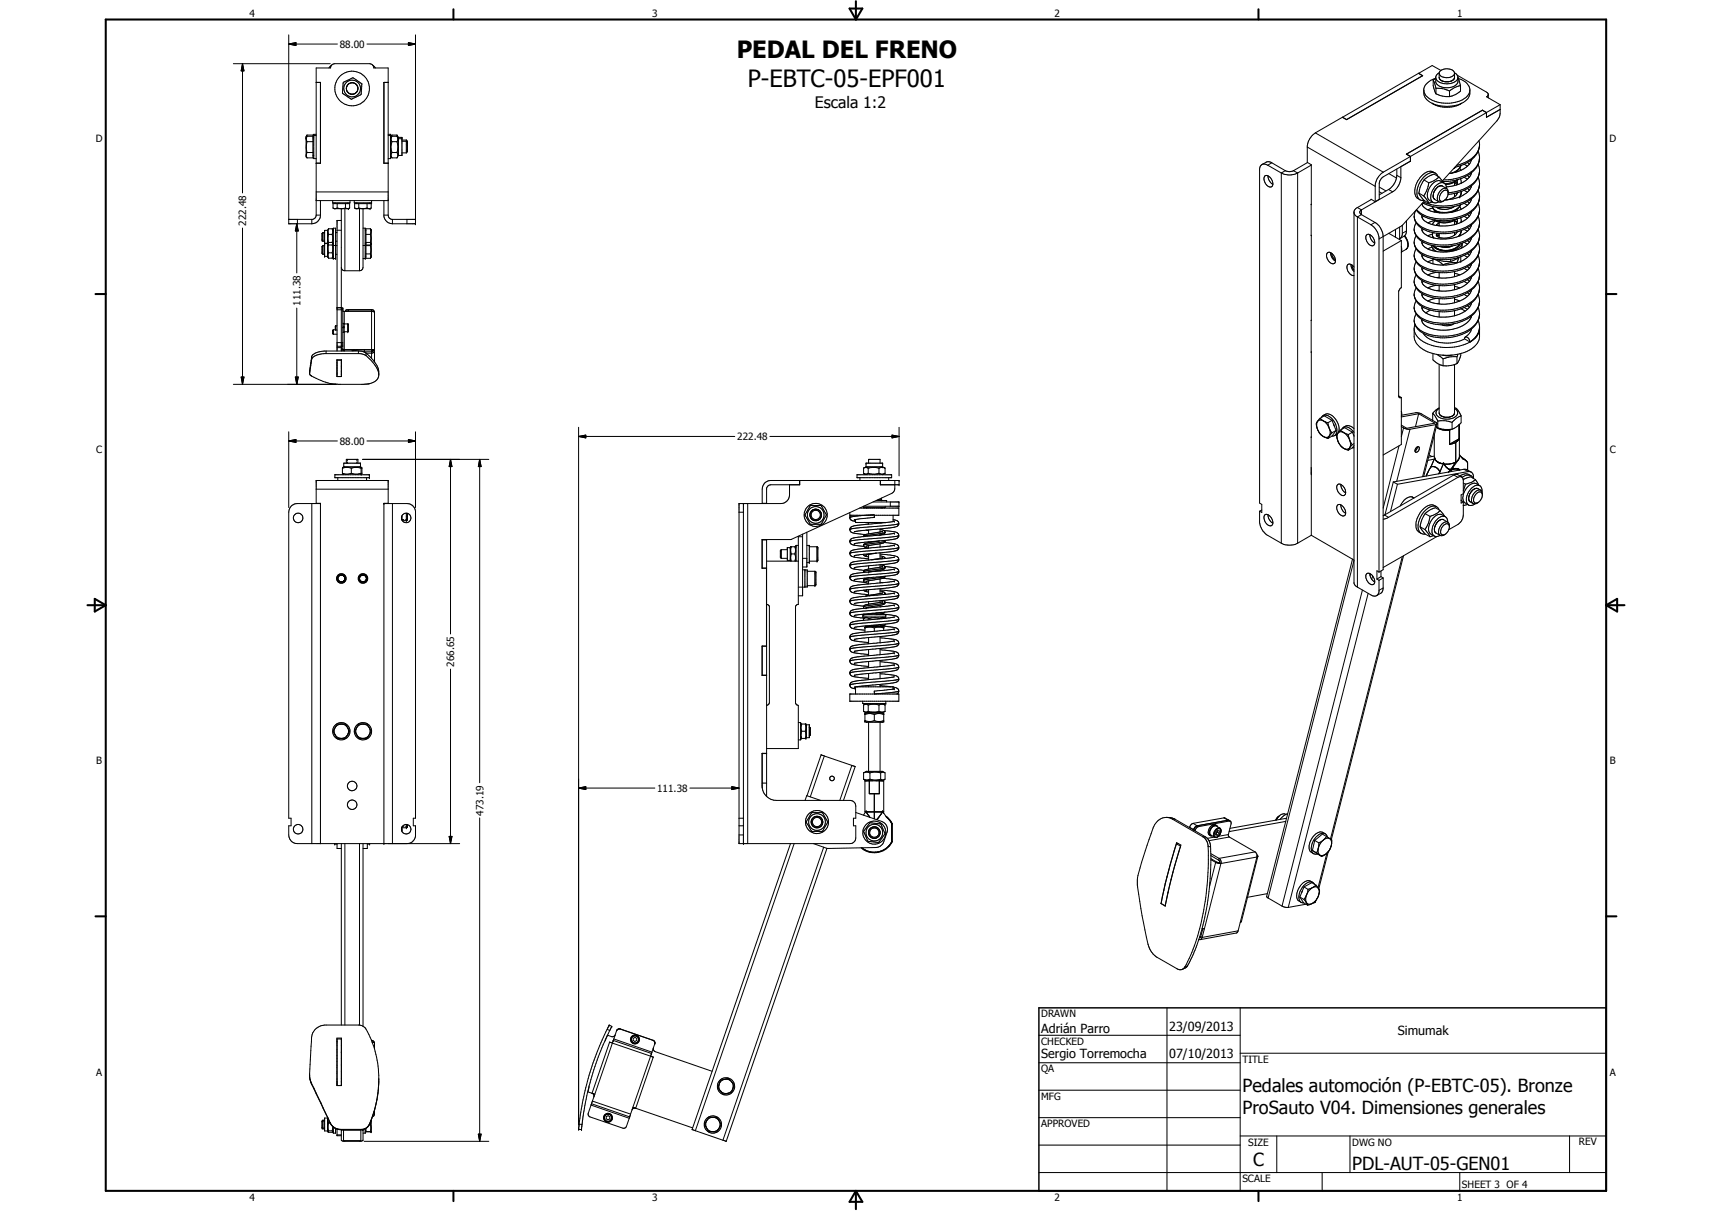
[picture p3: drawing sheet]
<svg xmlns="http://www.w3.org/2000/svg" width="594mm" height="420mm" viewBox="0 0 594 420" stroke-linecap="round" stroke-linejoin="round" font-family="sans-serif">
<defs><g id="words">
<g font-size="8.2">
<text x="255.6" y="20.3">PEDAL DEL FRENO</text>
<text x="259.5" y="30.2">P-EBTC-05-EPF001</text>
</g>
<g font-size="6.3">
<text x="431.1" y="379">Pedales automoción (P-EBTC-05). Bronze</text>
<text x="431.1" y="386.5">ProSauto V04. Dimensiones generales</text>
<text x="434.8" y="404.7">C</text>
<text x="469.2" y="406">PDL-AUT-05-GEN01</text>
</g>
<text font-size="5.5" x="282.7" y="37.5">Escala 1:2</text>
<g font-size="4.4">
<text x="361.3" y="358.4">Adrián Parro</text>
<text x="405.7" y="357.7">23/09/2013</text>
<text x="485" y="359.2">Simumak</text>
<text x="361.3" y="367.1">Sergio Torremocha</text>
<text x="405.7" y="367.2">07/10/2013</text>
</g>
<g font-size="3.5">
<text x="86.6" y="5.8">4</text>
<text x="226.3" y="5.8">3</text>
<text x="365.9" y="5.8">2</text>
<text x="505.6" y="5.8">1</text>
<text x="117.9" y="16.6">88.00</text>
<text x="33.3" y="49.4">D</text>
<text x="558.5" y="49.4">D</text>
<text x="85.5" y="78.3" transform="rotate(-90 85.5 78.3)">222.48</text>
<text x="104.3" y="106.1" transform="rotate(-90 104.3 106.1)">111.38</text>
<text x="117.9" y="154.3">88.00</text>
<text x="255.8" y="152.7">222.48</text>
<text x="33.4" y="157.3">C</text>
<text x="558.6" y="157.3">C</text>
<text x="157.6" y="231.4" transform="rotate(-90 157.6 231.4)">266.65</text>
<text x="33.4" y="265.2">B</text>
<text x="558.6" y="265.2">B</text>
<text x="228" y="274.7">111.38</text>
<text x="167.8" y="283" transform="rotate(-90 167.8 283)">473.19</text>
<text x="361.3" y="353">DRAWN</text>
<text x="361.3" y="362.5">CHECKED</text>
<text x="431.1" y="368.7">TITLE</text>
<text x="33.4" y="373.2">A</text>
<text x="361.3" y="372.1">QA</text>
<text x="558.6" y="373.2">A</text>
<text x="361.3" y="381.6">MFG</text>
<text x="361.3" y="391.1">APPROVED</text>
<text x="433.1" y="397.5">SIZE</text>
<text x="469.2" y="397.5">DWG NO</text>
<text x="547.9" y="397.4">REV</text>
<text x="431.1" y="410.2">SCALE</text>
<text x="507.3" y="412.3">SHEET 3 OF 4</text>
<text x="86.6" y="416.7">4</text>
<text x="226.3" y="416.7">3</text>
<text x="365.9" y="416.7">2</text>
<text x="505.6" y="416.7">1</text>
</g>
</g></defs>
<g fill="none" stroke="#000" stroke-width=".35">
<path d="M100.2 15.3l2.5-.5v1zM100.2 12.1v65.5h8M100.2 15.3h16.9M127.3 15.3h16.9M141.7 14.8l2.5 .5-2.5 .5zM144.2 12.1v65.5h-8M81 22.1h33.6M84.2 22.1l.5 2.5h-1zM84.2 22.1v44.8M109.7 28.6h1.5v28h-1.5M109.7 28.6h1.5M115.1 22.6l-1 1"/>
<path d="M119.1 28.6l3.4-1.6 1.5 1a2.06 2.06 0 0 1 1.5 2.9l-.2 1.9-1.7 .9a2.02 2.02 0 0 1-3.2-.3l-1.6-1.1zM120.2 31l.1 .3M120.4 31.6a1.97 1.97 0 0 0 2.7 .9M120.9 32.2l.5 .4M121.4 32.5l.6 .2M121.7 28.8a1.98 1.98 0 0 0-1.1 3.1M121.9 28.7l1.1 .2M122.3 28.7a2 2 0 0 0-2.1 1.9M122.6 28.7l.7 .3M123.2 29l.6 .5M123.5 29.2l.3 .3M123.8 29.5l.1 .3"/>
<path d="M123.8 29.5l.3 .6M123.9 31.7l-.8 .8-.7 .2M124 29.8l.1 .3M124.1 31.5l-.7 .8M124.1 30.1l-.1 1.4M124.1 30.1l.1 .4M124.2 30.8v.3M129.4 22.6l.9 1M133.2 28.6h1.5M134.7 28.6h-1.5v28h1.5M492.3 25.4l1.4 .8-26.5 15.3-1.4-.8M492.3 25.4v.1"/>
<path d="M494.1 31.2a4.3 4.3 0 0 0 2.8 4.6M496.9 35.8a9.8 9.8 0 0 0 9.4 .5l.9-.5M496.9 35.8a12.6 12.6 0 0 0 10.3 0M497.3 27.8l1 2.8M497.3 27.8v1.9l1 2.9M498.2 27.2a4.5 4.5 0 0 0-4.1 4.7 6.9 6.9 0 0 0 6.2 3.8 9.6 9.6 0 0 0 9.3-3 3.6 3.6 0 0 0-2.4-5.1l-1.2-.4M498.2 26.9a3.8 3.8 0 0 0 4.6 2.1 2.98 2.98 0 0 0 3.1-2.1M498.2 27.2l-.9 .6M498.3 30.6l2.3 .2 2.4 .8M498.3 32.6a9.2 9.2 0 0 0 4.7 .9M498.3 30.6v2M499.4 25.4v1.7l1 1"/>
<path d="M499.4 25.2l-1.1 1.2-.1 2.1a4.9 4.9 0 0 0 6.4 1.4l.9-.6 .4-.8-.1-2.1-1.1-1.2M499.6 24.8a3.5 3.5 0 0 1 5.1 .3 1.66 1.66 0 0 1-2 1.8h-.3a2.49 2.49 0 0 1-3-1.5zM500 24.4l-3-1.7-4.7 2.7M500.1 27.9l.3 .2M500.4 28.1l.4 .1M500.8 28.2l.3 .1M503 31.6v1.9M504.7 25.4v1.7a2.98 2.98 0 0 1-4 1.1M505.7 26.1l10.4 6 .3 .4 .1 1.5M505.9 27l.1 .1M506 27.1l.8 2.6M506.8 29.7v1.9l-1.9 1.3-1.9 .6"/>
<path d="M506.8 29.7l-2.4 .9-1.4 1M510.1 31.2a4.2 4.2 0 0 1-2.9 4.6M514.4 38.2l-26.4 15.3 1.4 .8M514.4 38.2l1.4 .8M514.4 38.2v.1M515.8 39.1l-1.4-.8-26.3 15.2M515.8 39.1l-26.4 15.2M516.4 32.9l-.6 .7 4.8 2.7M520.6 36.3l-.1 3.6-1 2-19 20.9M520.6 38l-4.8 2.7v-1.7M520.6 36.3l-4.8 2.7M106.5 46.9h2.1v7.9h-2.1"/>
<path d="M106.5 52.9h2.1M106.5 49.1h2.1M106.5 47.3h2.1M106.5 46.9l-.3 .9 .3-.5M106.5 46.9l-.3 .4v7l.3 .5M106.5 52.9a1.61 1.61 0 0 0 0 1.9M106.5 47.3l-.3 .9 .3 .9M106.5 49.1a6.1 6.1 0 0 0 0 3.8M108.6 48.2h.3M108.6 47.8h.3M108.6 53.9h.3M108.9 47h.8"/>
<path d="M109.7 56.6h1.5M109.7 46.6h-.8v8.4h.8M133.2 56.6h1.5M134.7 46.6h.8v8.4h-.8M134.7 47h.8M135.5 53.9l.5 .9M136 46.9l-.3 .9M136 46.9l-.5 .8M136 46.9h1.7M136 47.3a1.45 1.45 0 0 0 0 1.8M136 52.9a1.45 1.45 0 0 0 0 1.9M136 49.1l-.3 2 .3 1.8"/>
<path d="M136 47.3l-.5 .8M136 52.9h1.7M136 54.8h1.7M136 49.1h1.7M136 47.3h1.7M137.7 46.9l.3 .9M137.7 47.3l.3 .7-.3 1.1M137.7 49.1a5.8 5.8 0 0 1 0 3.8M137.7 52.9l.3 .7-.3 1.2M137.7 46.9l.6 .8M137.7 47.3l.6 .8h1.2M138.3 47.7h1.2v6.2h-1.2"/>
<path d="M138.3 47.7v6.2M138.3 53.9l-.6 .9M139.5 48.6h1.5M139.5 49h1.5l.4 .4M139.5 53h1.5M141 48.6v4.4M141 48.6l.4 .4v3.7l-.4 .3M439.9 57.3a1.68 1.68 0 0 0-1.8-.3 1.68 1.68 0 0 0-1 1.5v116l.7 .5v2.8l-.7-.4M439.9 57.3l4.7 2.7M441.3 56.5l-.6-.3h-1.2l-1.6 .9M441.3 56.5l-1.4 .8M441.3 56.5l4.7 2.7"/>
<path d="M446 59.2l-1.4 .8M446 59.2a3.1 3.1 0 0 0 2.9 0M448.9 59.2l1.4 .8M453.6 51l23.6 13.6M453.7 56.4l-4.8 2.8M455 57.3l-4.7 2.7M456.4 46.1a6.4 6.4 0 0 0-2.8 4.5v5.7l1.4 .8v128.6M456.4 46.1l23.6 13.6M465.8 40.7l-9.4 5.4M465.9 40.7l26.3-15.3 1.4 .9-26.3 15.2zM465.9 40.7h.1M480 59.7a6.4 6.4 0 0 0-2.8 4.5v5.8"/>
<path d="M480 59.7l9.4-5.4v1.6l-9.4 5.4-.7 .7-.7 1.5v5.6l-1.4 .9M484.7 58.7v2.1M489.4 55.9h.1M489.4 55.9l-3.3 1.9v4.3a6.6 6.6 0 0 1-2.8 4.4M489.4 54.3v1.6M504.7 58.2v.1M505.1 58l-.7 .5M505.6 59.4l.1 .2M506.6 58.3l.3 .8M506.9 57.4l-.3 .7a5.5 5.5 0 0 1-3.2 2M507 57.4l-.8 1.4-1.4 1M508 57l1.2 .6"/>
<path d="M509.2 56.4l.7 .6M510.7 59.9a7.2 7.2 0 0 1-5.2 4.3M510.7 55.4a6.3 6.3 0 0 1-4.3 3.9l-3.5 .9M512.9 57a5.7 5.7 0 0 1-2.3 7.1l-2.9 1.6-3.1 .9-2.1 .3M512.9 52.5l.5 2-.5 2.5M512.9 57a10.4 10.4 0 0 1-6.9 5.3M513.2 48.8l.1 2.3M513.3 51.1l-.8 2.2-2 2.2a14.7 14.7 0 0 1-5.7 2.5M513.3 51.1a9.7 9.7 0 0 1-7.8 6.3M513.4 54.7a8.3 8.3 0 0 1-6.7 6.8l-2.9 .7-2.9 .2M513.4 50.3l-.1 .8M513.4 59.3a8.6 8.6 0 0 1-6.7 7.2l-4.2 .9"/>
<path d="M84.2 79.1v54.2M103 77.6l.5 2.5h-1zM103 77.6v17.1M103.2 76.1v1.5M108.2 76.1v1.5M109.7 74.6v-51h5l.4-1.1 1.1-.4h12a1.45 1.45 0 0 1 1.5 1.5h5v51M109.7 74.6l-.2 .9-1 .6h-8.3M109.7 74.6h1.5M109.7 69.6h25M109.7 66.6h25M111.2 69.6v5M111.2 74.6a3 3 0 0 1-3 3"/>
<path d="M113.7 79.9h-1.1v4.5h1.1M113.7 79.9v4.5M114 79.4l-.2 .7 .2 1.2M114 79.4l-.3 .5M114 79.4h1.3M115.3 79.4l.2 .7-.2 1.2M115.3 79.4l.3 .5M115.4 69.6v.8h6v-.8M115.6 72.2v-1.5h5.7v1.5M115.6 72.2l.3 .1M115.6 72.2l.3 .2M115.6 79.2h.9v10.5h-.9z"/>
<path d="M115.9 72.4h5M115.9 72.3l.2 .1M116.3 70.4v.3M117 79.9h1.4M117 72.2l-.5 .2M117 72.2l1.1 .2M117 70.7v1.5M118.4 76.5h-1.4v45.3M118.4 72.4v49.4M119.7 72.4v21.5M119.9 70.7v1.5M119.9 72.2l.5 .2"/>
<path d="M119.9 72.2l-1.1 .2M120.6 70.4v.3M120.9 72.3l-.1 .1M121.3 72.2l-.4 .1M121.3 72.2l-.4 .2M122.9 69.6v.8h6v-.8M123.1 72.2l.3 .1M123.1 72.2l.3 .2M123.1 72.2v-1.5h5.7v1.5M123.4 72.4h5M123.4 72.3l.2 .1M123.8 70.4v.3"/>
<path d="M124.5 72.2l-.6 .2M124.5 72.2l1.1 .2M124.5 70.7v1.5M124.7 72.4v21.5M126 72.4v20.4l-.5 .9-.8 .2M126 79.2h.7v10.5h-.7M127.4 72.2l.5 .2M127.4 72.2l-1.1 .2M127.4 70.7v1.5M128.1 70.4v.3M128.4 72.3l-.1 .1M128.5 79.4l.3 .3v9.5l-.3 .4"/>
<path d="M128.5 79.4h-1.5v10.2h1.5M128.5 79.4l.3 .9-.3 1M128.8 72.2l-.4 .1M128.8 72.2l-.4 .2M133.2 69.6v5.5a3 3 0 0 0 3 2.5M133.2 74.6h1.5M134.7 74.6l.4 1.1 .8 .4h8.3M136.2 76.1v1.5M141.2 76.1v1.5M439 61a2.57 2.57 0 0 1 2.7 2.9 1.08 1.08 0 0 1-.9 1.1 1.08 1.08 0 0 1-1.2-.7l-.2-.2a2.47 2.47 0 0 1-.4-3.1zM440 61l.6 1.9 1.1 1M444.6 60v128.5"/>
<path d="M444.6 60a6.2 6.2 0 0 0 5.7 0M450.3 60v128.5M455 71h.1M455 70.9h.1M469.8 73.8l.4 .8 .8 .7M471 75.3l4.7 2.7M471 75.3v128.4M471 72l-.8 .7-.4 .8v128.9l.4 .7 .8 .6M471 72l1.4 .8M472.4 74.5l4.7 2.7M472.4 74.5l-1.4 .8M472.4 72.8a.87 .87 0 0 0-.6 .8 .87 .87 0 0 0 .6 .9"/>
<path d="M472.4 72.8v1.7M475.7 78a6.4 6.4 0 0 1 2.8 4.5v116M475.8 69.3l1.4 .7M475.9 69.2l-4.9 2.8M477.1 77.2a6.1 6.1 0 0 1 2.9 4.9M477.1 77.2l-1.4 .8M478.6 66.5l.9 .6M478.6 64.9l2.3 1.4M481.8 65.7l-3.2 1.9M481.8 65.7l1.5 .8M482 60.2l2.6 1.6M483.3 66.5l-10.9 6.3"/>
<path d="M484.2 79.6v2.7M484.7 60.8a6.3 6.3 0 0 1-2.9 4.9M484.7 60.8l1.4 .8M485.7 78.8v4.3M486.6 78.2v3.1l-.3 1-.6 .5M488.1 76.6v3.5M490.7 79.6l.1 .5M490.7 75.1l.1 .8M490.8 75.9a7.2 7.2 0 0 0 6.4 4.8 18 18 0 0 0 7.5 0M491.3 73.1l-.5 1.2v1.6M491.4 77.3l-.5 1.2-.1 1.7M491.4 72.9l.5 .5a9.9 9.9 0 0 0 6.3 3"/>
<path d="M492.4 67l1.7 2.5M492.4 67l1.6 1M492.8 69.3l1.3 .2M493.4 70.7l.1 .2M493.5 74.7a3.3 3.3 0 0 0 2.5 2.9l2.1 .6 3.4 .2 3.1-.4 2.4-.9M493.5 79.2a3 3 0 0 0 2.5 2.9l2.6 .7 3 .1 2.6-.3 2.1-.6M493.5 70.9l.4 .7a10 10 0 0 0 8.5 2.2l2.4-.4M493.7 70.4l.3 .1M494 68l1.8 2.5M494 70.5l3.1 1.1M494 70.5l-.5 .4M494 75.1l-.5 .3"/>
<path d="M494 79.6l-.5 .3M494.1 62.4l-1.1 2.2-.6 2.4M494.1 62.4l1.7 1M494.1 69.5l1.7 1M494.4 69.6l-7.9 8.7-6.5 3.8M495.8 63.4l-.4 1.9-1.4 2.7M497 70.1l-1.2 .4M497.1 71.6l.1 .5M497.1 71.8l.1 .3M497.2 72.1l.1 .2a6.4 6.4 0 0 0 7.7 .5l1-.7 .8-1.1-.2 .5a5.2 5.2 0 0 1-3.2 2.2M497.2 72.1l.9 1.1 1.6 .7M497.2 72.2l-1.7 .6"/>
<path d="M497.5 67l-.2 1.4 .2 .5 1.8 1.1M497.7 76.3a6.8 6.8 0 0 0 6.5 .5l1.4-.9 .1 1.2-.5 .7M497.8 66.3l-.3 .7M498 76.5l-2.5 .8M498.1 60.1a3 3 0 0 0-4.4 .5 7.1 7.1 0 0 0-2.4 7.6l1.5 1.1M498.1 76.6l-1 1.3M498.1 73.3l-.4 .3M499 61.2a2.26 2.26 0 0 0-3.8-.7 7.3 7.3 0 0 0-3.1 8.1l.7 .7M499.3 61.4l-1.6-1-2.1 .9-1.5 1.1M499.3 61.4l1.5 2M499.3 61.4l-1.9 1.4-1.6 .6M499.4 72v.4"/>
<path d="M499.4 73.8h.1M499.4 77.1v1.3M499.4 77.5l-.7 .3-.3 .4M499.4 78.1l-.9 .1M499.6 64.5l-1.1 .8-.7 1M499.8 64.5l-.2 .1M501.1 63.5l-1.2-.6a3.3 3.3 0 0 0-3.8 2.2 3.3 3.3 0 0 0 0 4.5l1.2 .6M501.6 64a1.82 1.82 0 0 0-2.8 0 4.8 4.8 0 0 0-1.9 6 1.79 1.79 0 0 0 2.4 0M501.6 64l.4 1.4-1.7-.9h-.7M502.5 67.1a1.31 1.31 0 0 0-.5-1.7 1.31 1.31 0 0 0-1.8 .4 2.98 2.98 0 0 0-.8 4.3h.7l.9-.4M502.5 67.1l-.1 .9-1 1.4M502.5 67.1a1.1 1.1 0 0 0-.9-1.2 1.1 1.1 0 0 0-1.2 .8 2.4 2.4 0 0 0-.5 3.1h.7l.8-.4"/>
<path d="M502.6 69.2l-1.2 .2M502.7 69.3h-1.3M504.7 71.6a5.5 5.5 0 0 1-6.1 .3M504.7 64.4l-2.8 .4M504.7 63.2v1.2M504.7 67.1v1.2M504.7 73.2l.1 .2M504.7 76.5v1.4M504.7 76.7l.9 .5M504.7 63.4l.9 .5M504.8 76.7l.9 .3M504.8 63.2l.9 .3"/>
<path d="M505.1 76.1a7.7 7.7 0 0 1-7 .3M505.2 67l.4 .3M505.5 64.2l-.8 .2M505.6 62.7v1.3M505.6 72.6l.1 .5M505.6 64l-.1 .2M505.7 62.4l-1.9 1-2.4 .4M505.7 66.8l-.2 .7a4.3 4.3 0 0 1-2.9 1.7M506 62.3a6.8 6.8 0 0 1-4.4 1.7M506 62.3l-1.9 .4-3.5 .3M506.6 71.6l.4 1M506.8 62l.3 1.5"/>
<path d="M506.8 75.6l.2 1.5M506.9 67.6l-.3 .7M507 67.2v.2M507.1 66.4v.5M507.1 66.9l-.7 1.5M507.1 66.8l-.1 .3M507.1 76.7l-.1 .4M507.1 80l-2.4 .7M508 61.5l1.2 .6M508 66l1.2 .6M508 70.5l1.2 .7M508 75.1l1.2 .6"/>
<path d="M508 79.6l1.2 .6M509.2 74.4l-2.7 1.3-2 .5-3.2 .4-3.1-.2M509.2 79l.7 .6M509.2 74.4l.7 .7M509.2 69.9l.7 .6M509.2 65.4l.7 .6M509.2 60.9l.7 .6M509.3 79l-2.2 1M509.9 75.1l-1.3 1.1-1.6 .9M509.9 79.6l-1.6 1.3-2 1.1M510.6 78l-1.3 1M510.7 73.4l-.8 1.7"/>
<path d="M510.7 64.4a8.4 8.4 0 0 1-7.2 4.7l-.8 .2M510.7 78l-.8 1.6M510.7 69a6.9 6.9 0 0 1-4.4 3.9l-1.5 .5M512.9 70.5a6 6 0 0 1-2.8 7.5 17.6 17.6 0 0 1-16 1.1l-2.3-1.6-1-1.6M512.9 61.5a5.4 5.4 0 0 1-.8 5.6 14.8 14.8 0 0 1-11.9 4.4l-3.6-.5-2.6-.9M512.9 66a5.9 5.9 0 0 1-3.1 7.7l-1.1 .6a19.1 19.1 0 0 1-13.7 .8l-2.3-1.3-1.1-1.1M512.9 75.1l.5 1.9-.1 1.4M512.9 79.6a5.9 5.9 0 0 1-2.8 7.4 17.9 17.9 0 0 1-16 1.1 6.4 6.4 0 0 1-3-2.6M513.3 78.4a9.2 9.2 0 0 1-7 6.4l-2.4 .5-3.9 .3M513.3 78.4a10.5 10.5 0 0 1-9 6.3l-4.4 .3a11.1 11.1 0 0 1-8.7-3.7l-.1-.3M513.4 68.4a7.3 7.3 0 0 1-4.2 6M513.4 63.9a8.9 8.9 0 0 1-6.4 7.1 18.3 18.3 0 0 1-8.7 .9l-1.2-.3"/>
<path d="M513.4 72.9a6.7 6.7 0 0 1-2.8 5.1M513.4 77.4l-.1 1M112 80.7v3M112 85.2v3M112 80.7l-.2 .3v2.4l.2 .3M112 85.2l-.2 .3v2.4l.2 .3M112 85.2h.6M112 83.7h.6M112 80.7h.6M112 88.2h.6M113.7 84.5h-1.1v4.4h1.1M113.7 84.5v4.4"/>
<path d="M113.7 84.4l.3 .6h1.3l.1-.2M113.7 88.9l.3 .7M113.7 84.5h.1M114 85l-.2 1.7 .2 1M114 81.3l-.2 1.1 .2 1.7M114 84.1l-.2 .6M114 87.7l-.2 .7 .2 1.2M114 84.1h1.3M114 81.3h1.3M114 89.6h1.3M114 87.7h1.3M115.3 81.3l.2 1.1-.2 1.7"/>
<path d="M115.3 84.1l.1 .7M115.3 87.7l.2 .7-.2 1.2M115.3 85l.2 1.7-.2 1M115.4 89.5l-.1 .1M115.4 89.4v.1M115.6 84.5h.1M115.6 85.2h1.4M115.6 84.4l-.2 .4M115.6 88.9l-.2 .5M116.5 83.7h.5M116.5 80.7h.5M116.5 88.2h.5"/>
<path d="M118.4 92.8l.5 .9 .8 .2M119.7 93.9h5M126 85.2h.7M126.7 88.9h.3M126.7 84.3h.3M126.7 80h.3M126.7 84.6h.3M127 85.2h1.5M127 84.1h1.5M127 81.3h1.5M127 88.1h1.5M128.5 84.1l.3 .5-.3 .6"/>
<path d="M128.5 81.3l.3 1.4-.3 1.4M128.5 85.2l.3 1.5-.3 1.4M128.5 88.1l.3 .8-.3 .7M128.6 84.9l-1.6 .1M455 81.6v.1M455 81.7h.1M461.7 87.7a.88 .88 0 0 0-1.4 .6 2.7 2.7 0 0 0 2.6 3.1l.4-.4 .1-.9M461.7 87.7a3.3 3.3 0 0 1 1.7 2.4M461.7 87.7l.1 .6a3.6 3.6 0 0 0 1.6 2.3M462.1 87.9a2.41 2.41 0 0 0 1.3 2.2M468.8 91.7a3.2 3.2 0 0 0 1 2.5M469.2 92l.2 1 .4 .7"/>
<path d="M469.8 92.7a1.61 1.61 0 0 0-2.2-.8 2.8 2.8 0 0 0 2.2 3.7M474.3 81.4a2.57 2.57 0 0 1 2.7 2.9 1.08 1.08 0 0 1-.8 1.1 1.08 1.08 0 0 1-1.2-.7 2.45 2.45 0 0 1-.7-3.3zM475.4 81.4a3.3 3.3 0 0 0 1.6 2.9M480 82.1v115.6l-1.5 .8M480 82.1l-1.5 .8M481.9 80.9l4.4 2.6M486.3 83.5v16.3l-1 1.3v36.2M486.3 83.5l-6.3 3.6M486.3 85.5l.1 1.9M486.4 87.4l-.1 .3M487.3 81.9a4.2 4.2 0 0 1 1 4.2M487.4 81.8l-1.6 1"/>
<path d="M487.4 81.8a3.8 3.8 0 0 1 .9 4.3M487.9 86.5l-1.5 .9M488.1 80.1l-.2 1-.5 .7M488.1 80.1l-1.5 .8M488.3 86.1l-.4 .4M490.7 93.1l.1 .3M490.7 84.1l.4 1.4M490.7 93.3l.7 2.1M490.7 97.8l.3 1.3M490.8 80.1l.3 .9M490.8 80.2l.2 .8M491 81l.4 .8"/>
<path d="M491 85.6l.4 .8M491.4 81.8l-.7 2.1 .3 1.7M491.4 86.4a4.5 4.5 0 0 0 2 6.4M491.4 90.8l-.5 1.3-.2 1.2M491.4 95.4a3.6 3.6 0 0 0-.3 3.7M491.4 99.9a4.1 4.1 0 0 0 2.2 6.1l1.3 .6a19 19 0 0 0 10.5 .5l.5-.2a11.3 11.3 0 0 0 6.8-4.5M491.4 81.8a9.3 9.3 0 0 0 6.1 3.5M491.4 86.4a9.8 9.8 0 0 0 7.4 3.6 18 18 0 0 0 8.1-.9M493.5 83.7a3 3 0 0 0 2.5 2.9l2.6 .7M493.5 92.8a3.5 3.5 0 0 0 3.1 3.1l2.4 .5 2.6 .1a12.1 12.1 0 0 0 8.3-3.4M493.5 97.3a2.93 2.93 0 0 0 2.5 2.8 14.5 14.5 0 0 0 10.3-.1l1.7-.8 1.9-1.5M494 84.1l-.5 .4"/>
<path d="M494 88.6l-.5 .3M494 93.1l-.5 .4M494 97.7l-.5 .3M496.7 85.1l.6 1.2M496.9 85.8l-1.4 .6M497.1 81.8l.1 .3M497.1 81.2l-1.6 .6M497.2 82.1l.2 .4M497.2 82.1l.3 .5M497.2 86.3v.7M497.2 89.8v1.7M497.2 89.8l1.4 .5 2.2 1.6"/>
<path d="M497.2 90.2l-1.7 .6M497.3 86.3l1.3 1M497.3 89.7l-.1 .1M497.3 80.7l-.1 1.4M497.5 85.3l.8 .7M497.5 85.3l2.5 .3M498.3 86l2.1 .8M498.3 86l.8 .4M498.4 87.2h.1M498.5 99l-3 .9M498.5 94.5l-3 .9M498.6 90l2.4 .7h2.4"/>
<path d="M498.6 81.8l.5-.2 .3 .3M498.9 81l-.4 .3v.5M499.4 81v1.3M499.4 94.6v1.8M499.4 99.1v1.9M499.4 81.4l-.9 .4M499.4 96.2l-.9 .1M500.8 91.9v.1M503.4 90v.7M503.8 85.3l-1.7 .4-1.1-.1M504 85.3a6.1 6.1 0 0 1-4 .3M504.7 81.6a5.6 5.6 0 0 1-6.2 .2"/>
<path d="M504.7 80.6v1M504.7 94.2v1.8M504.7 98.7v1.8M504.7 99.3l1.9 .6M504.7 94.8l1.9 .6M505.5 80.5l.1 .1M505.6 91.1l-2.4 .1-2.4 .7M505.6 91.1v.1M505.7 80.4l-1 1.2M506.1 89.3l-1 .7-1.7 .7M506.3 89.3l-.7 1.8M506.6 81.6l.1 .2"/>
<path d="M506.6 84.7a6.4 6.4 0 0 1-6 2.1M506.7 84.6a6 6 0 0 1-7.6 1.8M506.8 81.1l-.8 1M506.8 81l-.5 1M506.9 89.1v1.6M507 80.5l-.2 .6M507 80.5l-.2 .5M507.1 80l-.1 .5M507.4 84.4a4.7 4.7 0 0 1-5.2 2.8 6.3 6.3 0 0 1-5.1-2M507.4 84.4l-.1 1.2-.3 .6M508 84.1l1.2 .6M508 88.6l1.2 .6"/>
<path d="M508 93.1l1.2 .7M508 97.7l1.2 .6M509.2 92.5l.7 .6M509.2 97l.7 .7M509.2 88l.7 .6M509.2 83.5l.7 .6M510.7 87a6.9 6.9 0 0 1-5.2 4.3 12.8 12.8 0 0 1-11.5-1.4l-.6-1.1 .1-.5M510.7 91.5l-.8 1.6M510.7 96.1l-.8 1.6M510.7 82.5a7.9 7.9 0 0 1-6.5 4.6l-3.1 .4-2.5-.2M512.9 84.1a6.2 6.2 0 0 1-3.6 7.9 17.3 17.3 0 0 1-16.7-.2l-.5-.4a4.1 4.1 0 0 1-1.4-2.8M512.9 88.6l.5 1.9-.1 1.4"/>
<path d="M512.9 93.1l.5 1.9-.1 1.4M512.9 97.7l.5 1.8-.1 1.5M513.3 96.4a10 10 0 0 1-7.9 6.2l-4.4 .5a13.2 13.2 0 0 1-9.2-3l-.7-1M513.3 91.9a9.7 9.7 0 0 1-7.4 6 15.5 15.5 0 0 1-14.1-2.3l-.6-.8-.4-1.4M513.3 91.9a9.9 9.9 0 0 1-8.1 6.7 14.2 14.2 0 0 1-13.3-2.5l-.5-.7M513.3 96.4a8.9 8.9 0 0 1-7 6.4 15.8 15.8 0 0 1-13.7-1.5l-1.6-2.2M513.4 99.9l-.1 1.1M513.4 95.4l-.1 1M513.4 82a8.6 8.6 0 0 1-6.5 7.1M513.4 86.5a9.3 9.3 0 0 1-7.7 7.5 18.4 18.4 0 0 1-6.9 .5l-.6-.1a10.9 10.9 0 0 1-4.8-1.6M513.4 91l-.1 .9M103 106.9v26.4"/>
<path d="M115.6 114.4v1.6M115.6 116h1.4M115.6 114.4h.9M116.5 113v1.5M116.5 114.5h.5M116.5 113h.5M117 106.7h1.4M117 118.9h1.9M117 107.5h1.9M117 106.8h1.4M118.4 106.8h.5v14.3M118.9 107.9l.6 .1"/>
<path d="M118.9 112.2h.5v3.1h-.5M119.2 113.5l.2-.1-.5 .2M119.3 113.5v.1M119.4 112.4l1.5 .1-.1 2.6h-1.4M119.4 113.5l-.5 .2M119.5 108v4.4M119.5 115.1v6.7M119.5 108h9.7l.8 .4M120.1 108l8.8-.1 .4 .2M120.7 112.4h.1M120.7 115.1h.1M120.7 112.4v2.7"/>
<path d="M120.9 107.4a.74 .74 0 0 0-1 .6M120.9 107.4v.5M120.9 107.4h8M128.9 107.4v16.9M128.9 107.4l.7 .2 .4 .8M130 108.4v17.1M455 111.1h.1M490.7 114a6.7 6.7 0 0 0 5.4 5.5 16.8 16.8 0 0 0 15.7-2.1M490.7 111.2l.3 1.4M490.7 102.4a5.5 5.5 0 0 0 2.7 3.9M490.7 106.9l.3 1.2M491 112.6l-.3 1.4"/>
<path d="M491 108.1l.4 .8M491 112.6a5.6 5.6 0 0 0 2.9 3M491.4 104.4a3.5 3.5 0 0 0-.3 3.7M491.4 109a4 4 0 0 0-.5 3.3M491.4 108.9l2 2M493.4 110.9v.4M493.5 106.3a2.93 2.93 0 0 0 2.5 2.9l2.9 .7 2.7 .1a11.6 11.6 0 0 0 8.3-3.3M493.5 101.9a2.79 2.79 0 0 0 2.5 2.7 13.3 13.3 0 0 0 13.9-2.4M493.9 115.6a10.5 10.5 0 0 0 9.4 3.4l3.3-.7 1.6-.7M494 102.2l-.5 .3M494 106.7l-.5 .3M496.3 107.6l-1.5 1"/>
<path d="M498.5 103.5l-3 .9M499.4 103.6v1.9M499.4 108.1v1.9M499.4 100.7l-.9 .1M499.4 105.2l-.9 .1M504.5 112.4l-2.2 .6-2-.3M504.7 103.3v1.7M504.7 107.8v1.8M504.7 103.8l1.9 .6M506.9 107.1l1.6 .8M508 102.2l1.2 .6M508 106.7l1.2 .6"/>
<path d="M508.2 117.6a.65 .65 0 0 1 .5-.7 .65 .65 0 0 1 .7 .3l.7 1.5M508.2 117.6l1.9 1.1M509.2 106l.7 .7M509.2 101.6l.7 .6M510.4 109.9l.1 .2M510.7 109.6a8.7 8.7 0 0 1-7.7 4.8l-3 .2a8.2 8.2 0 0 1-6.4-2.7l-.2-.9M510.7 114.1l-.8 1.5-1.4 1.4M510.7 105.1l-.8 1.6M510.7 100.6l-.8 1.6M511.8 117.3l-1.7 1.4M512.9 102.2a6.1 6.1 0 0 1-3.2 7.7 18 18 0 0 1-14.8 1.2l-2.3-1.2-1.5-1.8M512.9 111.2l.5 2v3.6a7.1 7.1 0 0 1-5.4 5.5 17 17 0 0 1-15.4-1.9 5.1 5.1 0 0 1-1.9-3.6v-2.8"/>
<path d="M512.9 106.7l.5 1.9-.1 1.4M513.3 110a10.4 10.4 0 0 1-8.5 6.2l-4.9 .4a10.4 10.4 0 0 1-8.8-4l-.2-.3M513.3 101a9.1 9.1 0 0 1-7 6.4 16.3 16.3 0 0 1-12.9-1.1M513.3 101l-.5 1.4M513.3 110a9.2 9.2 0 0 1-7 6.4 16.4 16.4 0 0 1-12.4-.8M513.3 114.7l-.6 1.5-.9 1.1M513.3 114.7l-.5 1.4-1 1.3M513.3 114.4l.1-.6a6.9 6.9 0 0 1-3.3 4.9M513.4 114.2l-.1 .5M513.4 104.5a8.1 8.1 0 0 1-5.9 6.9 16.7 16.7 0 0 1-14.1-.5M513.4 109.1l-.1 .9M81 133.3h35.6"/>
<path d="M83.7 130.8h1l-.5 2.5zM102.5 130.8h1l-.5 2.5zM107.8 130.3h.1M107.9 130.3l.1 .1M108.1 130.4v.1M108.1 123.8v1M108.1 124.8l-.7 4.7M113.2 121.8v.9M116.9 129.7h.1M117 124.8h1.5v5.8h-1.5zM117 120.6h1.4M117 120.1h1.9"/>
<path d="M117 125h1.4M118.4 124.8v5.8M118.4 129.7h.1M118.4 127.2l.1 .2M118.5 124.9v.2M118.5 128.9v.1M118.7 121.3l10.7 .3M118.7 121.3v.5M118.9 121.1l10.5 .2 .6 .3M118.9 121.1h-.5l.3 .2M119.2 121.4v.4M122.2 121.6v.2"/>
<path d="M123.1 121.4l-.9 .2M124.2 121.4l-2 .2M124.4 121.8v.9M126.4 121.4v.6M127 122.5v.9M127 122.5l2.7 2.8a6.8 6.8 0 0 1 1.7 3.4v1.6a3.6 3.6 0 0 1-3.3 2.8l-10.7 .2a14.7 14.7 0 0 1-7.7-2l-2-1.1-.3-.4 .7-6M127 123.4a11.9 11.9 0 0 1 4.4 6.3M127 122.5l-.9-.5-1.4-.2h-12.1a4.8 4.8 0 0 0-4.5 2M127 123.4l-2.3-.7h-12.1a5.2 5.2 0 0 0-4.4 1.8l-.1 .3M129.4 121.6l-.3 .4h-2.9M129.4 121.6h.6M130 121.6l-.6 .8-2.3 .2"/>
<path d="M455 122.1h.1M455 122.2h.1M485.3 137.4l1 .5M485.3 137.3a.6 .6 0 0 0 .3 .6 .6 .6 0 0 0 .7 0M486.3 137.9v16.3l-6.3 3.7M497.2 122.7v2.1l2.2 1.6M498.6 123l2.2 1.5M499.4 126.4v17.1M499.4 126.4l1.4 .5M500.5 123.2l2.5 .2M500.8 124.5v2.4M503 123.3v.1"/>
<path d="M503.8 123.2l-.8 .2M504.7 126.5v16.8M505.6 126.2l-1.8 .5-3 .2M505.6 123.8h-2.4l-2.4 .7M505.6 123.8v2.4M505.9 122.9l-.3 .9M506.9 122.7l-.5 2-.8 1.5M100.2 153l2.5-.5v1zM100.2 149.8v26.3M100.2 153h16.9M120.6 159.4v.4M123.8 159.4v.4"/>
<path d="M125.8 159.4h43.8M127.3 153h16.9M141.7 152.5l2.5 .5-2.5 .5zM144.2 149.8v26.3M156.3 159.4l.5 2.5h-.9zM156.3 159.4v60.6M166.4 159.4l.6 2.5h-1zM166.4 159.4v112.2M200.8 151.4l2.5-.4v.9zM200.8 148.3v241.9M200.8 151.4h54.2M267.2 151.4h44.8"/>
<path d="M309.5 151l2.5 .4-2.5 .5zM312 148.3v16.8M455 151.6v.1M456.9 148.1l.7 1.6M456.9 148.1l.3 .8M457.1 146.4l-.2 1.7M457.4 146l.9-.3 .9 .3M457.4 146a1.91 1.91 0 0 0-.5 2.1M457.4 146l-.4 .4M457.6 149.7l.7 1.1 1.3 .8M457.6 149.7l1.3 1.6M458.1 145.1l1.4-.8 2.7 1.5"/>
<path d="M458.1 145.1l-.7 .9M458.1 145.1l1.1 .9M459.1 144.2l-.6 .7M459.1 144.2a2.99 2.99 0 0 1 4.5 1.4 4.9 4.9 0 0 1 .9 4.4M459.1 144.2a3.4 3.4 0 0 1 4 2.3 3.7 3.7 0 0 1 0 4.6M459.2 146l.4 .2M459.6 146.2l1.2 .5M459.6 146.2l1.1 1.2 .6 1.2M459.6 151.6l1.2 .5M460.8 146.7l.5 1.9M461.3 151.3l-.6 .4-1.1-.1M461.3 148.6l.8 1.6"/>
<path d="M461.3 148.6l.3 1.1-.3 1.6M461.3 151.3l-.5 .8M462.1 150.2l-.8 1.1M462.2 151.3l-1.4 .8M462.2 145.8l1.4 3.6M462.2 145.8l-1.4 .9M462.7 147.2l.3 .6M463.1 151.1l-.9 .2M463.6 149.4l-1.4 1.9M463.6 149.4l-1.5 .8M464 150.8l.3 2.2M464 150.7l-.2 .4 .5 1.9"/>
<path d="M464.3 150.3a1.77 1.77 0 0 1 2.9 .5l1 1.5M464.3 150.3l-1.2 .8M464.3 150.3l-.3 .5M464.3 153l.1 .4M464.4 153.4l1.3 1.7M464.4 150l-.1 .3M464.4 153.4l1.3 1.8M465.2 149.2l-.8 .8M465.2 149.2l1.1 .9 1.6 .7M465.2 149.2l1.4-.8 2.7 1.5M465.7 155.2l.6 .4M465.7 155.1l.3 .3"/>
<path d="M466.2 148.3l-.6 .7M466.2 148.3a3.1 3.1 0 0 1 3.6 1.7M466.2 148.3a2.57 2.57 0 0 1 3.6 .4M466.3 155.6l.9 .3 1-.3M466.3 155.6l1.6 .6M467.9 150.8l.3 1.4M468.2 152.2l.1 .5M468.2 155.6l-.3 .6M468.3 152.7l.9 1.6M468.3 152.7l.4 1.5-.2 .9M468.5 155.1l-.3 .5M469.2 154.3l-.7 .8"/>
<path d="M469.3 155.4h.5M469.3 155.4l-1.4 .8M469.3 149.9l.5 1.4M469.3 149.9l-1.4 .9M469.8 154.6l-.5 .8M469.8 153.9l-.6 .4M485.5 154.7l-5.5 21.6M486.3 148l.7 .5M486.3 142.7v1.7M486.4 144.1l5-.9 1 .1 6 3.3 .3 .4M487 148.5l2.3 .4M487 148.5l-.7 3.1"/>
<path d="M489.3 148.9l-4.6 18.1M491.5 155.2l.4-.2a.72 .72 0 0 1 .7 .5 .72 .72 0 0 1-.4 .9l-.8 .5a.95 .95 0 0 1-.5-.9 .95 .95 0 0 1 .6-.8zM491.8 155.1l-.2 .7-.6 .7M492.3 143.6l-1.1 4.4M492.3 143.6l5.7 3.2-9.9 1.8-1.8-1.1M492.3 143.6l-6 1.1M495.9 157.9l1 .5M497.2 143.4l.8 1 .9 1.7M497.2 143.4v2.4M497.7 150.7l.1 8.3M497.7 158.2l-1.9 .4M497.7 159.3l-2.2 .4"/>
<path d="M498 159.5l.9 .9 1.5 .5M498 159.5l.3 .4M498 159.5l-.1-.6-1.3 3.1M498 159.5l.8 .8M498.3 147.3l-4.7 18.1M498.3 147.3l-9 1.6M498.4 148.1a5.8 5.8 0 0 0 4.6 1.1M498.4 148l.5 .5M498.7 147l-.4 .3M498.7 147.1l-4.7 18.3M498.9 148.5l2.5 .5h2.1M498.9 146.1l2.5-.1 2.5 .6"/>
<path d="M498.9 146.1v2.4M499.4 141.7a1.71 1.71 0 0 0-1.1 1.9 1.71 1.71 0 0 0 1.6 1.4 4.5 4.5 0 0 0 5.9-1.6l-.3-1-.8-.7M499.4 141.5l-2.2 1.9M499.4 143.5l.1 .2M499.4 143.5l.5 .6 1.2 .6M500.7 144.6l.4 .1M503 149.2v4.9M503.5 149l-.5 .2M503.9 148.9l-.4 .1M503.9 146.6v2.3M504.5 143.9l-1.5 .8h-1.9M504.7 143.3l-.2 .6"/>
<path d="M504.7 141.4a4.5 4.5 0 0 1 2.3 2.9M505.2 153.5l-2.2 .6M505.2 153.5v6.8M506.1 159.5l-2.5 3.2M506.3 152.3l-1.1 1.2M506.3 147.4v4.9M506.3 152.3l-3.3 1.8M506.4 147.3v11.2l-.2 .9-1 .9M506.4 157.8l1.2 1.4 1.2 .7M507 158.5l1.8 1.5M507 144.3v2.4l-1.5 1.4-1.6 .8M507 144.3l-1.5 .8-1.6 1.5"/>
<path d="M508.8 159.9l.5 .7v2.5M108.2 174.7v118M109.7 174.7v-8h25v8M109.7 174.6h1.5v118.1M109.7 169.7h25M111.2 174.7h-8a2.96 2.96 0 0 0-3 3v106.2h.8v2.6h-.8v3.2a2.96 2.96 0 0 0 3 3h56.3M116.2 164.7h12v1h-12zM117.2 165.7v1M118.8 164.2l.5 .5M118.8 164.2l1.2 .3 1.9-.3M118.9 162.3l1.8-.1 1.2 .2M118.9 162.2h.1"/>
<path d="M118.9 162.2l-.1 2M119.3 162v-1.3h5.8v1.3M119.3 162h5.8M119.3 162l-.4 .2M120.2 160.7v-1.3h4v1.3M120.6 160.3v.4M121.9 162.4a5.5 5.5 0 0 1 3.4 0M121.9 164.2l1.3 .3 2.1-.3M121.9 162.4v1.8M123.8 160.3v.4M125.1 162l.4 .2M125.3 164.2l.1 .2"/>
<path d="M125.3 162.4v1.8M125.3 164.3l.2 .2M125.4 162.2l-.1 .2M125.5 162.2l-.2 .1M125.5 162.2v.1M125.5 164.5l-.4 .2M125.5 162.3h.1M125.5 164.3v.2M125.6 162.3v2M125.6 164.3h-.1M127.2 165.7v1M133.2 174.7h8a3 3 0 0 1 3 2.6v106.6h-.8v2.6h.8v3.6a3 3 0 0 1-3 2.6"/>
<path d="M134.7 174.6h-1.5v118.1M136.2 174.7v118M139.5 178.9v1.6M141 178.1v2.5M141.4 178.1a1.64 1.64 0 0 0-1.8 .6 1.64 1.64 0 0 0 0 1.9M141.4 178.1a1.65 1.65 0 0 1 .9 2.5 1.65 1.65 0 0 1-2.7 0M141.4 178.1v2.2M256.4 177.7h1.6M258 174.7v118M259.5 174.7v118M264.5 174.6h1.5M274 168.2v3.5a3 3 0 0 1-3 3h-14.6v118h38.6a2 2 0 0 0 2-2v-4.2h-.8v-2.6h.8v-4.2a2 2 0 0 0-2-2h-25.6a5 5 0 0 1-5-5v-11.3h1.6"/>
<path d="M277.4 166.7v1.5M277.5 166.7v1.5h-10l-.8 .2-.7 1v5.3M281.2 175.4h3.7l1.9 3.2-1.9 3.3h-3.7l-.3-.4-1.6-2.9zM294.9 179.6l.4 .8 1.6 .5M294.9 179.4v.2M295 179.5h-.1M295.2 178.8l-.3 .8M297.4 164.7h12v1h-12zM298.3 176.3h13.6v2.5h-17v-1M298.4 165.7v1M299.8 178.8l-4.8 .7M299.8 164.3l.7 .4"/>
<path d="M300.5 162v-1.3h5.8v1.3M300.5 162h5.8M300.5 162l-.7 .3M300.6 176.1l.3 .2M301.3 162.4l-.7-.2-.9 .2v1.8a1.18 1.18 0 0 0 1.6 0M301.3 162.4a6.5 6.5 0 0 1 3.7 0M301.3 164.2a5.7 5.7 0 0 0 3.7 0M301.3 162.4v1.8M301.4 160.7v-1.3h4v1.3M303 174.2h8.9v1.4h-12.2l-.1 .5h7.6v-.5M303.4 178.8v.7l-6.5 .8M303.4 178.5l-3.3 .3"/>
<path d="M304.1 173.7h3.6v.5M304.6 173.4h1.3M305 164.2l.9 .3 1.1-.2M305 162.4v1.8M305.5 166.7v1.5h6.5v-1.5h-44.5a2.96 2.96 0 0 0-3 3v5M305.5 166.7v1.5M305.9 173.4h.1M305.9 173.4l.2 .3M305.9 172.8v.6M306.1 176.1l-.2 .2M306.3 162l.7 .3M307 162.3l-1.1-.1-.9 .2"/>
<path d="M307 162.3v2M307 164.3l-.7 .4M308.4 165.7v1M308.9 174.2v1.4M309.9 178.8v2.2M310.5 166.7l-.1 3.4-1.1 1.1-34.8 16h-10.1v9.9h1.6M437.1 177.4v3.9a5.9 5.9 0 0 0 2.8 4.5l4.7 2.7M437.8 177l-.7 .4M439 178.6a2.54 2.54 0 0 1 2.3 3.7 2.52 2.52 0 0 1-2.3-3.7zM440 178.6a3.3 3.3 0 0 0 1.7 2.9M455 164.4v.3M455 162.3h.1"/>
<path d="M464.2 175.2a1.94 1.94 0 0 1 2.4 1.5 1.35 1.35 0 0 1 .4 1.4 1.35 1.35 0 0 1-1.2 .9 2.84 2.84 0 0 1-1.6-3.8zM464.2 168.1a1.6 1.6 0 0 1 2.3 1.1 1.79 1.79 0 0 1-.2 2.8 2.73 2.73 0 0 1-2.1-3.9zM465.3 168.1l.1 .9a3.1 3.1 0 0 0 1.6 2M465.3 175.2l.2 1.2 .5 .9 1 .8M480.4 178.7l-.4 .2M480.4 178.7l1.4 .8M481.8 179.5l-1.8 .6M483.5 167.2l1.4 .8M483.5 167.2l-2.9 11.4M484.9 168l-2.4 9.5M489.9 172.4a3.4 3.4 0 0 0-2.7 1.1l-1.3 2M489.9 172.4l.7 .4"/>
<path d="M494.5 178.2l-1.1 2.1-.6 2.5M494.5 178.2l1.7 1M496.2 179.2l-.1 .7a8.5 8.5 0 0 1-1.7 3.8M496.6 162a2.55 2.55 0 0 1 3.1 1.7M496.6 162l-1.7 3.1M498.6 175.9a3.7 3.7 0 0 0-4.5 1.6 6.3 6.3 0 0 0-1.4 7.2l.5 .4M498.6 175.9l.8 1M498.6 175.8a3.6 3.6 0 0 0-5.2 1.3l-.7 .9a5.8 5.8 0 0 0-.8 6.2l1.3 .9M498.8 160.3l.3 .2M498.8 160.2l1.6 .7M499.3 160.6l1.1 .3M499.7 163.7l-.5 .7"/>
<path d="M499.7 177.1l1.6 2M499.7 177.1l-1.4 1.2-2.1 .9M499.7 177.1l-1.6-1-1.6 .7-2 1.4M501 161l.4 .5a2.4 2.4 0 0 0 2 1.4l.2-.2M501 160.7l-1.3 3M501 160.7l-.6 .2M501 160.7v.3M501.6 179.3l-1.2-.7a2.83 2.83 0 0 0-3.4 1.5 4.2 4.2 0 0 0-.7 5.1l1.4 .8M502.9 163.5l1.5-.9h1.1l-1.5 .2zM504.5 164.8l1.1-.2 1.6 .9M504.5 164.8l-24.1 13.9M504.5 164.8l1.4 .8"/>
<path d="M505.2 160.3l-1.6 2.4M505.2 160.3l-2.2 .7h-2M505.2 160.2v.1M505.5 162.6h.3M505.8 162.6l.3 .1M505.8 162.6l.5 .3M505.9 165.6l-24.1 13.9M505.9 165.6a1.08 1.08 0 0 1 1.2-.2 1.08 1.08 0 0 1 .6 1M506.1 162.7l.2 .2M506.1 162.7l.4 .4M506.3 163.1a2.96 2.96 0 0 0-3.7 .7M506.3 162.9l.3 .2"/>
<path d="M507 173.7l.8 .4M507 173.5l.2 .3M507.4 165.6a2.41 2.41 0 0 1 3.9 .4M507.7 166.4l2.6-1 1.7 1M507.7 166.4l.1 4.9-.8 .4v2.8l.8-.4M507.8 174.1v4.6a4.1 4.1 0 0 1-1.9 3.2l-3.2 1.9M507.8 175.3v.1M507.8 167.6l.7 .4M507.8 175.4h.1M508 162.8a3 3 0 0 1 2.5 1M508 162.8l1.4 .8M508 162.8l-24.5 4.4"/>
<path d="M508.5 168l-.7 2.2M509.3 175l-1.5 .4M509.4 163.6a1.76 1.76 0 0 1 1.9 2.4M509.4 163.6l-24.5 4.4M509.8 173.6l.2 .4M510 174l1.2 .7M510.4 165.1a2.86 2.86 0 0 0-3.8 0M511.3 169.8l-.3 .3a3.3 3.3 0 0 0-1 3.9M511.6 169.6l-.3 .2M512 166.4l1.1 1.9M512 166.4l-1.5 1-2 .6M512.4 169.4l-1.1 .4"/>
<path d="M512.4 169.4l.5 .1M512.9 169.5l.9 .6M513.5 168.5l-1.2-.7a3.3 3.3 0 0 0-3.8 2.3 3.2 3.2 0 0 0 0 4.4l1.1 .7M514.3 170.6a1.72 1.72 0 0 0-.7-2 1.72 1.72 0 0 0-2.2 .2 5.1 5.1 0 0 0-2.2 6.1 1.78 1.78 0 0 0 2.6-.1M514.3 171.3a.93 .93 0 0 0-1.5-.4 2.58 2.58 0 0 0-1 3.6l1.1-.1M514.3 171.3l.1 .3M514.4 171.3a1.23 1.23 0 0 0-.8-1.3 1.23 1.23 0 0 0-1.5 .5 3.3 3.3 0 0 0-1.1 4.1l.7 .2 1.2-.4M514.4 171.3a3.3 3.3 0 0 1-1.5 3.1M117.6 199.8l-.3 1.2M118 199.3a1.46 1.46 0 0 0-1.1 1.4 1.46 1.46 0 0 0 1.1 1.4M118.2 199.5h.5M118.2 199.5l-.5 .3"/>
<path d="M118.2 199.6h.5M118.7 199.5l.3 .1M118.9 199.6l.7 .7M118.9 199.3a1.46 1.46 0 0 1 1.1 1.4 1.46 1.46 0 0 1-1.1 1.4M119 199.6a1.19 1.19 0 0 0-1.5 .3 1.19 1.19 0 0 0 0 1.6M119 199.6l.7 .9M125.4 199.6a1.12 1.12 0 0 1 1.6 .4M125.4 199.6l-.6 .7M125.5 199.3a1.47 1.47 0 0 0-1 1.4 1.47 1.47 0 0 0 1 1.4M125.6 199.6l-.6 .4M125.7 199.6h.5M125.7 199.5h.5"/>
<path d="M125.7 199.5l-.3 .1M126.2 199.6l.7 .3 .3 .9M126.4 199.3a1.46 1.46 0 0 1 1 1.4 1.46 1.46 0 0 1-1 1.4M126.9 199.9l.3 .8M139.5 180.3h.6M139.6 180.6h1.4M140.8 180.3h.6M141.4 180.3l-.4 .3M264.5 197.1h1.5M264.5 187.2v9.9M264.5 187.3h1.5M266 187.2v89.1"/>
<path d="M266 194.7h11M271.1 193.7h2.1M271.1 190.7v3M271.1 190.7l-.3 .3v2.4l.3 .3M271.1 190.7h2.1M274.2 190l.2-.3h1.6l.2 .3M274.2 190h-1v4.4h1M274.2 190v4.4M274.2 194.4l.2 .3M274.6 192.2l-.2 1.3 .2 1.2M274.6 189.7l-.2 1.3 .2 1.2M274.6 192.2h1.2"/>
<path d="M275.8 189.7l.2 1-.2 1.5M275.8 192.2l.2 1-.2 1.5M276.2 194.4l-.2 .3M277 186.1v23.6l-.4 .1-.6 .6v33.5l.4 .6 .6 .2v15h-11M277 186.2h1.5M277 189.2h-.8v5.5M278.5 185.3v21.4h-1.5M278.5 197.7h1.6v6h-3.1M278.5 193.7h1.5M279.3 197.7v6M280 189.2h.8v6h-.8M280 184.7v12h-1.5"/>
<path d="M280.1 198.2h2.7M280.8 189.7h2.7M282.8 198.2l.3 .3-.1 4.6-2.9 .1M282.8 198.2v5M283.5 194.7h.1M283.5 189.7l.3 .2v4.6l-3 .2M283.5 189.7v5M294.9 192l.1 .4a1.98 1.98 0 0 0 2.2 1l4.2 .5M294.9 196a1.61 1.61 0 0 0 2.1 1.5l2.9 .4M294.9 183.6v.1M294.9 187.8h.1M294.9 191.9v.1"/>
<path d="M294.9 196.1h.1M294.9 192h.1M294.9 183.7h.1M296.6 188.6h-.1M296.7 180.3h-.2M296.9 180.3h-.3M296.9 180.3v1h10.7M299.6 198.6l-3.5 .5a1.28 1.28 0 0 0-1.2 1.2M299.6 192.3a1.68 1.68 0 0 0 1.8 .9M299.6 189.2l.5 .7 1.2 .3M299.7 186.1l-.1 .1M299.8 181.3l1.6 .1"/>
<path d="M299.9 197.9l-.2 .7M300.3 185.5l-.7 .7M301.4 181.3v.6M301.4 183.9v1.3M301.4 188v.3M301.4 189.3v.9M301.4 192.4v1.9M301.4 196.3v1.1M301.4 188.3l-1.1 .2-.7 .7M301.4 184.1l-1.1-.2-3.8 .6M301.4 181.9l-5.2 .6a1.26 1.26 0 0 0-1.3 1.3 1.26 1.26 0 0 0 1.5 1.2l3.9 .5M304.2 191.9l-3.7 .7"/>
<path d="M305.3 187.7l-8.8 .9M305.3 187.7l-3.9 .6M305.3 188.6l-4.8 .9M305.3 181.5l-3.9 .4M305.4 192.2l.5 .1a15.6 15.6 0 0 1 5.7 1.1 1.36 1.36 0 0 1-.1 1.5 1.36 1.36 0 0 1-1.4 .5l-13.6 1.5M305.4 181.3v.2M305.4 183.5v1.1M305.4 185.6v.1M305.4 188.6v1.2M305.4 191.8v1.9M305.4 196v.8M305.4 197.8v.3"/>
<path d="M305.4 183.7l1.1 .3a.74 .74 0 0 1 .6 .9 .74 .74 0 0 1-.9 .5l-1.3 .3M305.4 192.9l1.2 .3 .5 .6M305.4 184.6l-5.1 .9M305.4 183.5l-4.6 .4M305.4 198.1l-5.8 .5M305.6 196l1.4 .5M306.2 193.5l-3.8 .7M306.2 193.5h.1M306.3 196.6l-6.4 1.3M306.3 184.4l-.9 .2M306.7 184.1l3.3 .3a1.44 1.44 0 0 1 1.5 .6 1.44 1.44 0 0 1 .1 1.5l-.7 .4-3.8 .6M306.9 188.2l3.9 .6a1.17 1.17 0 0 1 1 .7 1.17 1.17 0 0 1-.2 1.3l-1.9 .5-13.2 1.5"/>
<path d="M306.9 188.2l-1.6 .4M307 196.5a1.12 1.12 0 0 1-1.5 1.3l-4.2 .7M307 196.5l3.4 .5a1.28 1.28 0 0 1 1.5 1.3 1.28 1.28 0 0 1-1.5 1.2l-9.1 .9M307.1 187.8l-7.5 1.4M307.1 187.5v.3M307.1 187.7v.1M307.1 184.7l-7.4 1.4M307.1 187.8l-.2 .4M307.1 187.5l-1.8 .2M307.2 196.8l-7.6 1.6M307.6 181.3l-2.3 .2M309.9 180.3l.4 .1a1.3 1.3 0 0 1 1.6 1.3 1.3 1.3 0 0 1-1.6 1.2l-4.9 .6"/>
<path d="M310.3 197.5l-4.9 .6M310.3 197.5h.1M310.3 180.9l-2.7 .4M310.3 189.1l-13.9 1.7a1.57 1.57 0 0 0-1.5 1.2M310.3 185l-10.5 1.2a8.1 8.1 0 0 0-4.7 1.1 1.5 1.5 0 0 0 1.8 1.9l2.9 .4M310.3 193.3l-12.5 1.4a3.2 3.2 0 0 0-2.8 1l-.1 .5M310.3 180.8v.1M311.5 198.4h.1M311.5 186h.1M311.8 181.7l-.1 .1M311.9 198.3h.1M311.9 194.1h.1"/>
<path d="M311.9 190h.1M311.9 185.8h.1M311.9 181.7h.1M311.9 198.3l-2.2 .5-12.6 1-2.2 .5M311.9 185.8l-3.5 .6-11.3 1-2.2 .5M311.9 194.2l-3.1 .5-11.4 .9-2.4 .5M311.9 181.7l-3.1 .5-11.4 1-2.4 .4M311.9 190l-1.9 .4-12.9 1.1-2.1 .4M444.6 188.5a6.2 6.2 0 0 0 5.7 0M455 185.7l-4.7 2.8M455 185.7l14.8 8.6M469.3 194l-29.8 117 .5 .6"/>
<path d="M469.8 194.4l-29.8 117.2M474.3 199a2.46 2.46 0 0 1 2.7 2.6 1.1 1.1 0 0 1-.7 1.3 1.1 1.1 0 0 1-1.3-.6 2.63 2.63 0 0 1-.7-3.3zM475.4 199v.6M475.4 199.6l.5 1.2 1.1 1.1M475.8 199.3l-.4 .3M476.3 199.8l-.3 1.2M478.5 198.5l-.7-.5v2.9M479.2 198.1v2M486.6 193.1l-24.9 98M487 192.8l-25 98.5M492.8 182.8l1.7 2.5 1.7 .9M492.8 182.8l1.6 .9"/>
<path d="M493.2 185.1l1.4 .2M494.4 183.7l1.8 2.5M497.4 185.8l-1.2 .4M498 184.6l.3 .4M498.2 182l-.3 .8M498.2 182l-.5 1.5 .3 1.1M498.3 185l1.4 .8M498.6 186.1l-18.6 10.8M499.4 180.6l-1.2 1.4M499.7 185.8l-1 .3M500 180.3l.8-.1 1.6 .9a1.81 1.81 0 0 0-1.1-1.9 1.81 1.81 0 0 0-2.1 .5 4.9 4.9 0 0 0-1.8 6l.4 .4h.9M500 180.3l-.6 .3"/>
<path d="M500.8 182.4a1.15 1.15 0 0 1 1.6-.7 1.15 1.15 0 0 1 .5 1.7 2.22 2.22 0 0 1-2.7 2 2.61 2.61 0 0 1 .6-3zM503 182.8a1.3 1.3 0 0 0-.6-1.6 1.3 1.3 0 0 0-1.7 .3 3 3 0 0 0-.9 4.3h.7l.9-.4M117.4 201.3l.1 .2M117.5 201.4v.1M117.5 201.5l.4 .3M117.7 201.7l.2 .1M117.9 201.8h1.1M117.9 201.8l.5 .1M119.2 201.6l-.2 .2M119.5 201.2l-.5 .6M119.6 201v-.6l-.2 1.1M124.7 200.8l.3 .7"/>
<path d="M124.7 200.7l.3 .8M124.8 200.4l-.1 .4M124.9 200.2l-.2 .3M125 201.4v.1M125 201.5l.4 .3M125.2 201.7l.2 .1M125.4 201.8h1.1M126.5 201.8l-.3 .1M127 201.2l-.5 .6zM127.1 201l-.2 .5M127.2 200.7l-.1 .3M266 209.7l.4 .1 .6 .6v33.3l-.2 .6-.8 .4"/>
<path d="M282.8 203.2h.1M294.9 212.8a1.47 1.47 0 0 0 1.3 1.2l3.7 .5M294.9 200.3a2.2 2.2 0 0 0 2.5 1.5l2.7 .3M294.9 212.7h.1M294.9 200.3h.1M294.9 204.4h.1M294.9 208.5v.1M294.9 216.8v.1M294.9 216.8h.1M294.9 212.7v.1M294.9 208.6h.1M294.9 204.4v.1"/>
<path d="M295.1 212.6h.1M296.5 209.4h.1M296.6 213.5h-.1M299.4 213.3h8v.8h-8zM299.6 201.4l7.5-1.5a3 3 0 0 1-2.7 1.1l-3.9 .7M299.6 201.5l.5 .6 1.3 .3M299.6 214.6v.6M299.6 210.5l.3 .6M299.7 213.3h.1M299.7 213.1l-.1 .2M299.7 204.8l1.7 .6M299.9 214.5l.9-.2 .7 .3"/>
<path d="M299.9 214.5l-.3 .1M300.1 217.8l1.3-.2 2 .2M300.1 213.2l-.1 .1M300.3 217.2l.3 .1M300.3 206.9h-.5a10.6 10.6 0 0 0-4.6 1 1.26 1.26 0 0 0-.1 1.4 1.26 1.26 0 0 0 1.3 .6l3.3 .4M300.6 217.3l-.5 .3v1.7M300.6 217.3h5.6M300.6 214.1l-1 .5M300.9 204.6l-.4 .2M300.9 204.6l-4.4 .6M301.3 200.4l-4.8 .7M301.3 200.5l-1.2 .3-.5 .7"/>
<path d="M301.4 200.4v.1M301.4 201.5v1.1M301.4 204.6v2M301.4 208.7v.9M301.4 210.7v.2M301.4 206.6l-1.1 .3M301.5 214.6a5.7 5.7 0 0 1 3.8 0M301.5 214.6v.5M301.7 200.4l-.4 .1M303.4 217.8v1.2M303.4 217.8l1.2-.2 2.1 .2M305.1 212.6l-8.6 .9"/>
<path d="M305.3 216.8a1.6 1.6 0 0 0 1.9 0M305.3 216.8l-1.6 .3-1.4-.1M305.3 214.6v.1M305.3 216.7v.1M305.3 210l-4.8 .9M305.4 204.7a16.1 16.1 0 0 1 6.2 1.1 1.38 1.38 0 0 1-.1 1.5 1.38 1.38 0 0 1-1.4 .6l-13.6 1.5M305.4 200.8v1.4M305.4 204.3v1.7M305.4 208.4v.6M305.4 210v.6M305.4 213.1v.2M305.4 205.1l.6 .1a.96 .96 0 0 1 1.1 1"/>
<path d="M305.4 202l.8 .2M305.4 205.9l-4 .7M305.4 204.3l-4.5 .3M305.6 213l4.7 .5a1.27 1.27 0 0 1 1.4 .9 1.27 1.27 0 0 1-.6 1.5l-2.3 .5-12.3 1.3M306 212.5l-.6 .1M306.1 202.2l-9.7 1a1.21 1.21 0 0 0-1.4 .8 1.21 1.21 0 0 0 .7 1.5l5.7 .8M306.2 217.3l.5 .3v1.1M306.2 214.1l.8 .4-.9-.2-.8 .3M306.2 205.7l-.1 .1M306.3 205.7h.1M306.3 208.7l-5.3 1a1.3 1.3 0 0 0-1.4 .8M306.3 205.7l-.9 .2"/>
<path d="M306.3 208.3a.78 .78 0 0 1 .8 .9 .78 .78 0 0 1-1 .6l-.8 .2M306.4 200.6a11.8 11.8 0 0 1 5.2 1.1 1.48 1.48 0 0 1-.2 1.6 1.48 1.48 0 0 1-1.6 .5l-4.4 .5M306.4 217.2l4.2 .6a1.27 1.27 0 0 1 1.3 1.4 1.27 1.27 0 0 1-1.6 1.1l-4.9 .6M307 206.2l-.5 .1M307 206.1v.1M307.1 212.4l-.7 .5-2.4 .4M307.1 209l3.4 .4a1.29 1.29 0 0 1 1.4 1.4 1.29 1.29 0 0 1-1.6 1.2l-9.7 1.2M307.1 209.1l-7.5 1.5M307.1 206.1h-.1M307.1 205.9v.2M307.2 216.8l-1 .5M307.2 216.5v.3"/>
<path d="M310.2 210l-6.6 .7a32 32 0 0 0-8.2 1.2l-.5 .9M310.3 218.2l-13.9 1.6-1.2 .5-.3 .7M310.3 201.6l-4.2 .6M310.3 218.2h.1M310.3 214.1h-.1M310.3 205.8l-10 1.1M310.3 214.1l-13.8 1.5a1.29 1.29 0 0 0-1.6 1.2 1.29 1.29 0 0 0 1.4 1.4l3.8 .5M310.3 214v.1M310.3 201.6h.1M311.9 210.7h.1M311.9 202.4h.1M311.9 206.6l-3.1 .5-10.1 .8-3.7 .6"/>
<path d="M311.9 202.4l-1.9 .5-12.9 1.1-2.1 .4M311.9 214.9l-16.9 1.9M311.9 219.1l-2.2 .4-12.9 1.1-1.9 .5M311.9 210.7l-2.2 .5-12.6 1.1-2.2 .4M311.9 214.8v.1M472.8 204.7l-27.9 109.7M474.8 205.9l-27.8 108.9M477.8 200.9l.7 .4M478.5 201.3v3.9a1.65 1.65 0 0 1-1 1.5 1.65 1.65 0 0 1-1.8-.3l-4.7-2.7M479.2 200.1l-1.4 .8M479.2 200.1l.8 .4M480 200.5l-1.5 .8"/>
<path d="M480 200.5v3.5M480 204l-.2 1a2.87 2.87 0 0 1-2.1 1.6M480 204l-1.5 .8M156.3 232.2v60.5M264.5 224.2v10.2M264.5 234.2h1.5M266 224.2h-1.6v10.2h1.6M294.9 225.2a1.96 1.96 0 0 0 2.3 1.4l4.2 .5M294.9 221a1.96 1.96 0 0 0 2.3 1.5l4.2 .4M294.9 237.6h.1M294.9 233.5h.1M294.9 225.2h.1"/>
<path d="M294.9 221h.1M294.9 229.3v.1M294.9 229.3h.1M295 237.6l-.1 .1M295 233.4l-.1 .1M296.5 238.4l13.4-.1v.8M296.6 238.4h-.1M296.9 238.3v2.5M301.4 221.2v2.2M301.4 225.3v2.2M301.4 229.5v2.1M301.4 233.7v2.1"/>
<path d="M301.4 237.8v.5M305.4 229.6h.5a15.6 15.6 0 0 1 5.7 1.1 1.38 1.38 0 0 1-.1 1.5 1.38 1.38 0 0 1-1.4 .5l-13.6 1.6M305.4 220.9v2.1M305.4 225v2.2M305.4 229.2v2.1M305.4 233.3v2.2M305.4 237.4v.9M305.4 221.3h.5a15.6 15.6 0 0 1 5.7 1.1 1.38 1.38 0 0 1-.1 1.5 1.38 1.38 0 0 1-1.4 .6l-13.6 1.5M305.4 225.4l1.5 .2a8.7 8.7 0 0 1 4.8 1.1 1.52 1.52 0 0 1-1.9 1.9l-13.3 1.5M305.4 233.7l1 .1a13.2 13.2 0 0 1 5.2 1.1 1.34 1.34 0 0 1 0 1.5 1.34 1.34 0 0 1-1.5 .5l-12.9 1.4M305.4 220.9l-8.9 1M305.4 237.9l3.8 .4"/>
<path d="M309.9 239.1l-6.5 .7v1l6-.5 2.5-.5M309.9 238.4a1.53 1.53 0 0 1 1.8 1.9l-.5 .5M310.1 239h.2l-.4 .1M310.2 234.9l-11.5 1.2a5.3 5.3 0 0 0-3.6 1 1.23 1.23 0 0 0 1.1 1.8l.7 .1M310.3 230.7l-8.8 .9a16.6 16.6 0 0 0-6.3 1.1 1.2 1.2 0 0 0-.2 1.3 1.2 1.2 0 0 0 1.1 .7l5.3 .7M310.3 226.5l-13.9 1.6a1.29 1.29 0 0 0-1.5 1.2 1.29 1.29 0 0 0 1.5 1.3l5 .6M310.3 222.4l-14.1 1.6a1.36 1.36 0 0 0-1.3 1.2M310.3 230.7h.1M310.3 226.5h.1M310.3 222.4h.1M311.9 235.6h.1M311.9 223.2h.1"/>
<path d="M311.9 223.2l-2.2 .4-12.6 1.1-2.2 .5M311.9 235.6l-2.2 .5-12.6 1.1-2.1 .4M311.9 231.5l-2.2 .4-11.7 1-3 .5M311.9 227.4l-2.5 .4-11.4 1-3 .5M116.1 252.8l-.2 .2a.76 .76 0 0 0 0 1.3l.4 .6M116.1 252.8v1.8M116.3 254.9l.7 1.3h2.9l.5-.9M116.3 252.5l-.2 .3M116.3 254.9a2.51 2.51 0 0 0 4.1 .4M120.4 252.1a2.51 2.51 0 0 0-4.1 .4M120.4 252.1l-.5-.9h-2.9l-.7 1.3M120.4 252.1l.4 .7"/>
<path d="M120.8 252.8l.1 .2a.93 .93 0 0 1-.1 1.6M120.8 254.6l-.4 .7M120.8 252.8v1.8M123.6 252.8l-.5 .9 .9 1.6M123.6 252.8v1.8M123.9 252.1l-.3 .7M123.9 252.1l.6-.9h2.9l.5 .9M123.9 255.3l.6 .9h2.9l.5-.9M124 252.1a2.55 2.55 0 0 1 3.9 0M124 255.3a2.55 2.55 0 0 0 3.9 0M127.9 252.1l.4 .7M128.1 254.9l-.2 .4"/>
<path d="M128.3 252.8l.1 1.1-.3 1M128.3 252.8l.1 .2a.76 .76 0 0 1 0 1.3l-.3 .6M277 250.7h.8v6h-.8M277.8 251.5l.2-.3h1.6l.2 .3M277.8 255.9l.2 .3h1.6l.2-.3M278.2 253.7l-.2 1 .2 1.5M278.2 251.2l-.2 .9 .2 1.6M278.2 253.7h1.2M279.4 251.2l.2 .9-.2 1.6M279.4 253.7l.2 1-.2 1.5M279.8 251.5h1v4.4h-1M279.8 251.5v4.4"/>
<path d="M280.8 252.2h.1M280.8 255.2h.1M280.9 252.2v3M280.9 252.2l.3 .3v2.4l-.3 .3M294.9 240.8h17v2.5h-17zM299.4 243.3v.8h8v-.8M299.8 246.9l.8 .4M300.1 250.1l1.3 .2 2-.2M300.1 247.9a4.4 4.4 0 0 1 3.3 0M300.6 247.3l-.5 .3v2.7l.5 .3h5.6l.5-.3v-2.7l-.5-.3M300.6 247.3h5.6M300.6 244.1l-.8 .4"/>
<path d="M301.3 244.6v2.2M301.3 244.6l-.7-.3-.9 .3v2.2l.6 .3 1-.3M301.3 246.8a6.5 6.5 0 0 0 3.7 0M301.3 244.6a6.5 6.5 0 0 1 3.7 0M301.4 250.6v17M303.4 247.9v2.2M303.4 250.1l1.2 .2 2.1-.2M303.4 247.9l1.2-.3 2.1 .3M305 244.6v2.2M305 246.8l.9 .3 1.1-.2M305.4 250.6v17M306.2 244.1l.8 .4"/>
<path d="M307 244.5v2.4M307 244.5l-1.1-.2-.9 .3M307 246.9l-.8 .4M200.8 273.4l2.5-.5v1zM200.8 273.4h26.4M239.4 273.4h17M254 272.9l2.4 .5-2.4 .5zM264.5 261.4v12M264.5 271.7h1.5M264.5 261.5h1.5M279.4 277.7l.5-1.6 4.9 1.6M284.9 261.9h.1"/>
<path d="M284.9 261.9l-4.9 14.2M285 261.9l1 .4M286 262.3l-4.8 14.2M286 262.3l9.6 3.3M295.6 265.6l1.1 .4-4 11.7M295.6 265.6l-4.2 12.1M299.7 268.1l.1 2.3M299.7 268.1a2.4 2.4 0 0 1 2.2 0M299.8 270.4l.8 .5M301.7 270.9v4.5h3.4v-4.5M301.9 268.1l1.4-.2 2.3 .2M301.9 270.3a2.14 2.14 0 0 1-2.1 .1"/>
<path d="M301.9 270.3l1.4 .3 2.3-.3M301.9 268.1v2.2M303.4 275.4v8.7M305.6 268.1l.6-.2 .9 .2v2.2a1.09 1.09 0 0 1-1.5 0M305.6 268.1v2.2M307 268.1l-.8-.5h-5.6l-.9 .5M307 270.4l-.8 .5M116.2 292.7l.8 .2M117 292.7v1.7h1.4M118.4 292.7v62.9M119.7 292.7v62.9M124.7 292.7v62.9"/>
<path d="M126 292.7v63.3M127.5 292.7v1.7h-1.5M128.3 292.7l-.8 .2M139.5 286.9l-.1 1.2M139.5 287.2h1.5M139.6 286.8h.6M140.8 286.8h.6M141 286v1.2M141.4 286.1a1.65 1.65 0 0 1 .7 2.8 1.65 1.65 0 0 1-2.7-.8M141.4 286.1a1.61 1.61 0 0 0-2 2M141.4 286.1v.7M141.4 286.8l-.4 .4"/>
<path d="M155.9 290.2h.9l-.5 2.5zM166.4 283.8v112.2M256.4 286.5h1.6M256.4 283.9h1.6M256.4 289.7h1.6M274.3 292.7l-34.1 99.2 1.1 .4M275.6 292.7l-34.3 99.6M281.6 281.9h3.8l1.9 3.3-1.9 3.3h-3.8l-1.6-2.8-.3-.5zM285.8 293.9l-34.9 101.7M287 294.3l-35 101.7-1.1-.4M297 281.9l8.9 3.1a3 3 0 0 1 1.9 3.8l-1.1 3.2a3.1 3.1 0 0 1-2.8 2l-16.8 .4-4.8-1.7M300.6 281.4l-.5 .3v-10.8h6.6v10.8"/>
<path d="M300.6 281.7h5.6M300.6 281.7l.7 1.1M300.6 281.4v.3M300.6 281.4l-1 1.4M301.3 282.8l.4 .6M301.7 283.4l.2 .2M301.9 285.4l2.7 .3a1.03 1.03 0 0 1 1.4 1.1l1.1 2.5-1.6 2.2a1.67 1.67 0 0 1-2.4 .6l-1.9-.2-1.5-3.4zM306.2 281.7l-2 2.7M306.2 281.4v.3M306.2 281.4l.2 .3M306.2 281.4l3.2 4.3M306.4 281.7h.3"/>
<path d="M307.3 283.1l1.3 1.2 1.1 1.4M309.4 285.7h.3M309.4 285.7v6.3M309.4 292h.3M309.4 292a6.8 6.8 0 0 1-10.4 2.1M309.7 285.7v6.3M309.7 292a7 7 0 0 1-10.9 2.1M404.7 283.6h1.4l1.6 .6M406.8 284.2a4.6 4.6 0 0 0-6.7 3.1l-1.4 4a97.6 97.6 0 0 0-4 13.8v2.1l1.6 10.6 2 9.7 .7 1.9 1.1 1.6 1.2 1 7.3 4.2 1.4 .2 1.1-.9M406.8 284.2l10.6 6.1M406.8 284.2h.9M407.7 284.2l10.5 6.1"/>
<path d="M408.3 292.8l1.4 .8-3.3 11.6-2.1 9.1M408.3 298.2l-1.4 4.7M408.3 292.8l-2.2 6.9-2.8 11.5M408.3 297.9l1.5-4.7-1.5-.8-3.3 11.8-1.7 6.9M408.8 292.7l-.5 .1M412.8 287l1.4 1M412.8 287v.1M414 285.7l-.7 .4-.5 .9M414 285.7l1.4 .8M414.4 287.4l-.2 .5 .5 .3M414.4 287.4l-.1 .2M414.7 287l-.3 .4"/>
<path d="M414.7 288.2h-.1M414.9 286.8l-.2 .1M415.2 286.6l-.8 .8M415.2 286.6l-.2 .1M415.4 286.5l-.2 .1M415.4 286.5l.5 .3M415.9 286.8l-.7 .5-.5 .9M417.4 290.3l1.3 1.4 .5 2.1M417.4 290.3h.8M418.2 290.3l.7 .6M418.9 290.9l.8 1.1 .4 1.8M419.2 293.8a96.8 96.8 0 0 1-2.9 28.4 53.9 53.9 0 0 1-5.2 13.3"/>
<path d="M419.2 293.8h.9M420 289.9l.6 .1M420.1 293.8a81.2 81.2 0 0 1-7.7 40.8l-.3 .5M420.2 296.8l2.7 1.6M420.2 296.2l2.8 1.6M420.2 297.9l2.1 1.2M420.2 298.2l1.6 1M420.8 286.2l.6-.2 .7 .4M420.8 286.2l.7 .1M420.8 286.2v.1M421.3 286.4l-.3-.1a2.33 2.33 0 0 0-1.3 3.4l.4 .2M421.3 286.4v.2"/>
<path d="M421.3 286.4a2.48 2.48 0 0 0-1.3 3.5M421.3 290.4l-2.4 .5M421.4 286.5l.6 .1 1.3 .7M421.4 286.5l-.2 .1a2.6 2.6 0 0 0-1.2 3l1.5 .9M421.5 286.3l-.1 .2M421.5 286.3l.6 .1M421.8 299.2l1.9 .4M421.8 299.2l-2.1 8.5M421.9 289.5l.6 .3M422.1 286.4l.4 .5M422.3 299.1l-.5 .1M422.3 299.1l.9 .2"/>
<path d="M422.4 288.3l.1 .4M422.5 288.7l-.6 .6M422.5 288.7l.6 .4M422.8 290.1l-.7 .5-.6-.1M422.9 298.4l.3 .9M423 297.8l-.1 .6M423 297.8l.5 .5 .2 1.3M423.1 289.1v-.8l-.6-.1-.6 .7v.8l.6 .1M423.1 289.1l-.6 .7M423.2 299.3l.5 .3M423.2 289.6l-.4 .5M423.3 287.3l.4 .5-.1 1"/>
<path d="M423.3 287.3a2.09 2.09 0 0 0-1.8 3.2M423.6 288.8a.91 .91 0 0 0-.5-1.3 .91 .91 0 0 0-1.2 .7 1.36 1.36 0 0 0 .1 2.3l.8-.4M423.6 288.8l-.4 .8M423.7 299.6l-5.7 22.6M424.7 283.8l-10.7 1.9M424.7 283.8l1.4 .8M424.7 283.8l1.8 .8M426.1 284.6l-10.7 1.9M426.1 284.6l.5 .1M426.1 284.6l.9 .3M426.1 284.6l.5 .3M426.2 289.6l.4 .8"/>
<path d="M426.2 289.6l-3.4 .6M426.5 288.5h.3M426.6 288.3l.2 .2M426.6 284.9a.69 .69 0 0 1 .6 1l-1 3.7M426.6 284.9l-10.7 1.9M426.6 290.4l8.9 5.2M426.6 290.4l-7.1 1.3M435.5 295.6l.6 .7 .1 1M435.5 295.6l-12.5 2.2M436.2 297.3l-6.6 25.7M436.2 297.3l-12.5 2.3M436.2 296.7l.3 .4"/>
<path d="M436.5 297.1l-5.7 22.6-.4 .3M436.5 297.1l-.3 .2M442.7 284.5l1.1-1.3-1 1.3M446.2 285l-19.4 3.5M446.2 282.6a2.69 2.69 0 0 0-3.3 1.9M446.2 282.6l-2 1.7M446.5 283.9l-19.7 3.5M446.8 282.4l-.6 .2M455.4 295.1l1.5 .8M455.4 295.1l3.3 2.1M456.2 291.6l1.5 .8M456.2 291.6l-.8 3.5"/>
<path d="M456.9 295.9l1.1 .8M457.4 294.3l-.5 1.6M457.4 294.3v1.4l.6 1M457.6 293.9l-.2 .4M457.7 292.4l-.1 1.5M458 296.7l.2 .1M458.2 296.8l.5 .4M459.8 289.3a2.97 2.97 0 0 0-4.5 1.4 4.8 4.8 0 0 0-.6 4.7l1.1 .8M460.2 296.2l-1.5 1M460.3 290.2l-1.1 1.3-1.5 .9M460.3 290.2l1.2 .8M460.3 290.2l-1.4-.8-2.7 2.2"/>
<path d="M460.5 296l-3.1 12M460.5 295.9l-1.2 .8-1.1 .1M460.6 290.4a1.71 1.71 0 0 0-1.3-1.4 1.71 1.71 0 0 0-1.8 .7 5.1 5.1 0 0 0-2 6.2l.8 .4h.9M460.9 295.5l-3.3 12.9M461.5 291l.1 .1M461.5 291a2.47 2.47 0 0 0-3.1 1.4l-.8 1.5M461.5 294.5l-1 1.4M461.6 294.6l-1.1 1.3M461.6 291.1l.5 .4-.1 1.8M461.6 291.1l.4 .8v1.4M462 293.3l-.4 1.3M402.9 313.5l1.4 .8"/>
<path d="M402.9 313.5h.1M403.3 311.2l-.4 2.3M403.3 311.1l-.4 2.4M404.3 314.3h.1M406.4 305l-2.1 9.3M439.8 310l-6.9 1.3M440 311.6l4.9 2.8M444.9 314.4l2.1 .4M451.1 311.2l1.4 .9M451.1 311.2l1.3 2M451.5 313.1l.9 .2M451.9 309l-.2 .8"/>
<path d="M452.4 313.2l1.4 .9M452.5 312.1l1 1.3M452.5 307.7l1.4 .9M452.5 307.7l-1.4 3.5M453.1 313.7l-6.1 1.1M453.5 313.4l.3 .7M453.5 313.4l.7 .3 .8-.1M453.9 308.6l-.3 1.4-1.1 2.1M455 313.6l-1.2 .5M455.2 308.1a4.2 4.2 0 0 0-1.7 5.3M455.2 308.1l-1.3 .5M455.5 306.2a3.8 3.8 0 0 0-4.2 2.7 3.3 3.3 0 0 0 .2 4.2"/>
<path d="M455.5 306.2a3.2 3.2 0 0 0-4.7 1.8 3.4 3.4 0 0 0 0 4.6l.8 .5M455.5 306.2l.6 .6M455.8 307.8l-.6 .3M455.8 307.8a1.21 1.21 0 0 1 1.5 .2M456 313.1l-.3 .2 .3-.1M456 313.1l-1 .5M456.1 313l-.1 .2M456.6 312.5l-.6 .6M456.6 312.5l-.2 .5-.4 .2M456.6 307.1a3.1 3.1 0 0 1 1 3.5M456.6 307.1l-.8 .7M456.6 307.1l-1.4-.9-2.7 1.5"/>
<path d="M457 311.8l-1 1.3M457.3 308l.4 .4M457.4 311l-.8 1.5M457.4 311l-.4 .7M457.6 310.6l-.2 .4M457.7 308.4l.2 .7-.3 1.5M412.1 335.1l-.5 .6-1.3 .6M412.1 335.1l-1 .4M416.6 325.2h-.3M416.7 325l.4 .2M416.7 325l-.5 .3M417.1 322.2h.3"/>
<path d="M417.1 325.2l-.5 .7h-.6M417.4 322.2h.6M417.4 322.2l-.7 2.8M418 322.2l-.9 3M429.6 323l-.6 .7-12.5 2.3M429.6 323l-12.5 2.2M124.7 355.6l1.1 .4a4.4 4.4 0 0 1 2.2 2.9 37.6 37.6 0 0 1 .2 31.1M124.7 355.6h-12.1a5 5 0 0 0-4.5 5.8l-.7 11.1 .2 2M210.7 357.1a96.4 96.4 0 0 0-7.9 22.4l-1.9 10.5M210.7 357.1l.9 .4M211.6 357.5a101.9 101.9 0 0 0-9.8 34v.4l-1-.1 .1-1.8M212.3 356.2l-.7 1.3"/>
<path d="M212.3 356.1l-.9-.5-.7 1.5M212.3 356.1v.1M213.5 359l-.8 .7-1.9-.5-.7 1.6M213.9 357.6l-.9 2.9M214.1 357.4l-.2 .2M214.2 357.3l-.1 .1M214.4 357.1l-.2 .2M214.6 357l-.4 .3M215 357l11.6 3.9M215 357l-.6 .1M220.5 359.1l.2 .1M220.5 359.1v.2"/>
<path d="M220.5 359.1a1.55 1.55 0 0 0-1.7 2 1.55 1.55 0 0 0 2.6 .6 1.55 1.55 0 0 0-.7-2.5M220.7 359.2v.1M360.5 359.2h69.9M405 349.7v63.5M430.4 349.7v63.5M107.4 373.5l.2 1M107.6 374.5l.5 1.7M107.6 374.5l.5 1.4M108.1 375.9l6.4 13.7M108.1 375.9v.3M108.1 376.2l4 8.4M116.9 360.2h1.6v16.4h-1.5z"/>
<path d="M116.9 360.6h.1M117 375.7h.1M117 376.3h.1M117 375.1h.1M117 361.2h.1M117 360.5h1.4v16.1M118.4 365l.1 .3M118.4 376.3h.1M118.4 375.1h.1M118.5 376.3h.1M118.5 375.1h.1M118.5 360.6v.1"/>
<path d="M128.9 361.1a.85 .85 0 0 1 1.1 .8M129.1 361.4l.2 .2M129.2 361.6l.8 .3M130 361.9v2M131.4 375.2l-.5 5.3M204.4 377.1l-.4 1.7 1.4 .5M205.4 379.3l.2 .1M205.6 379.4l.5 .5v.7M205.6 379.4l.8 .2M206.4 379.6l-.8 2.4M212.5 361.9l-6.1 17.7M212.5 361.9l-1-.3-6.1 17.7"/>
<path d="M212.5 361.9l13.3 4.5M212.8 361l13.3 4.5M212.8 361l-.3 .9M212.8 360.9v.1M213 360.5l13.2 4.5M213 360.5l-.2 .4M219.7 360.3l.7-.4 .6 .4-.1 .7-.6 .4-.6-.4zM225.8 366.4l.9 .4-6.1 17.7M225.8 366.4l-6.2 17.8M226.1 365.5l-.3 .9M226.2 365l-.1 .5M226.6 360.9l.4 .2"/>
<path d="M226.6 360.9l.4 .3M226.7 363.6v.7l.7 .6 19.7 6.8M227 361.1l.1 .3M227.1 361.3l.1 .9M227.1 361.4l.1 .8M227.2 362.2h.1M227.2 362.2l-1 2.8M249.5 376.2v.3a1.27 1.27 0 0 0 .3 1.8M249.5 376.2v1.4l.3 .7M249.8 378.3l.8 .8 1.9 .2M250.1 378.6l.5 .5a.78 .78 0 0 0 1.2 .4l1-.2M251 374.6h-.3a.72 .72 0 0 0-.7 .2 .72 .72 0 0 0-.2 .7l-.3 .7"/>
<path d="M251 374.6l-.9 .6-.6 1M251.7 374.4l.3-.1a.92 .92 0 0 1 1.5 .6M251.7 374.4l-.7 .2M251.7 374.4l1.2 .2 .6 .3M253.5 374.9l.3 .3M253.8 375.2l1 1.1-.4 1M253.8 375.2l.5 1 .1 1.1M254.3 377.7l-.2 .6a.89 .89 0 0 1-1.3 1M254.3 377.7l-.6 .9-.9 .7M254.4 377.3l-.1 .4M360.5 368.7h69.9M360.5 378.2h69.9"/>
<path d="M430.4 365.4h127M111.8 389v2.3M111.8 391.3l.2 .4M111.8 391.3h.2M111.8 389h.2M112 388.7v3M112 388.7l-.2 .3M112 391.7h.6M112 388.7h.6M112.3 391.3h.3M112.3 389h.3M112.9 386.1l1.6 3.4"/>
<path d="M113.7 387.9h-1.1v4.5h1.1M113.7 387.9v4.5M113.7 392.4l.1 .3M113.7 387.9h.1M113.8 388.1l.2 1.5M113.8 392.7h1.7M113.9 392.5l-.1 .2M113.9 392.4v.1M114 392.3h1.3M114 392.3l-.1 .1M114 389.6l-.2 1.1 .2 1.6M114 389.6h.5"/>
<path d="M114.5 389.5l.5 .8M114.5 389.5v.1M114.5 389.6l.2 .2M114.8 389.9l.4 .7M115.2 390.5l1.3 1M115.3 392.3l.2 .4M115.5 390.9l-.2 1.4M115.6 390.9l.9 .6 1.4 .3h7.7l1.7-.6M115.6 391v2.1h.9v-1.6M115.6 392.4l-.1 .3M116.5 391.7h.2M117 391.7v2.3h1.4"/>
<path d="M117 393.7h1.4M118.2 391.8v.1M119.2 392.1h6v3.6h-6zM119.2 391.9l-.8 .4M125.2 391.9l.8 .4M125.4 391.8v.1M125.9 395.6v.1M126 391.9v3.7l-1 .4h-5.6l-.8-.3-.2-3.8M126.4 396h43.2M126.7 391.6v1.5h-.7M126.7 392.3h.3M127 391.5v1.2l1.8-.1"/>
<path d="M127 392.6h1.8M128.2 390l-.7 1M128.2 390l-.1 .1M128.2 390.1h.3M128.5 390.1l.3 1.2-.3 1.3M128.6 392.6h.1M128.8 388.7v3.9M128.8 388.8l-.3 1.3M129.2 387.5l-.4 1.1a4.5 4.5 0 0 1-2.9 3.3h-8.2l-1.2-.4M130 385.2l-.8 2.3M130 385.2l-.1 1.6-.7 .7M130.8 381.4l-.8 3.8"/>
<path d="M166 393.5h1l-.6 2.5zM200.9 390l1.1 .1M205.1 383.4l-1 3.1 .2 .6 .5 .4 11.5 4 .7-.2 .4-.5 .9-2.8M205.1 383.4l13.2 4.6M205.3 382.9l13.2 4.6M205.3 382.9h.1M205.6 382l-.5 1.4M205.6 382l13.2 4.5M210.4 387.4l.6-.3 .6 .4v.7l-.7 .3-.6-.3zM211.2 386.3h.2M211.2 386.3v.2M211.2 386.3a1.55 1.55 0 0 0-1.8 2 1.55 1.55 0 0 0 2.6 .6 1.55 1.55 0 0 0-.6-2.6"/>
<path d="M211.4 386.3v.2M218.5 387.5l-.2 .5M218.8 386.5l-.3 1M219.6 384.2l.9 .3M219.6 384.2l-.8 2.3M220.5 384.5h.1M220.6 384.5h-.7l-.6 .6M220.6 384.5l19.8 6.8M241.3 392.3l9.6 3.3M245.2 391.3l.3 .7a.74 .74 0 0 0 1.1 .6h1.5l1.4-1.1M245.2 388.8a1.67 1.67 0 0 0 0 2.5M245.2 388.8l-.3 1.1 .3 1.4"/>
<path d="M245.4 388.5l.6-.9h.8a2.48 2.48 0 0 1 2.3 .4l.3 .7M245.4 388.5l-.2 .3M247.1 387.6l-1.7 .9M247.4 387.6l.8 .2 1.2 .9M249.4 388.7l.3 .6M249.7 389.3l.2 .3a.74 .74 0 0 1 .4 .6 .74 .74 0 0 1-.5 .7l-1.1 1.8a3.3 3.3 0 0 1-3.5-1.4M249.7 389.3l.2 .7-.2 1.2M360.5 387.8h69.9M360.5 397.3h69.9M430.4 394.1h127M443.1 394.1v12.7M468.5 394.1v12.7"/>
<path d="M544.7 394.1v12.7M360.5 406.8h196.9M458.8 406.8v6.4M506.6 406.8v6.4"/>
<circle cx="122.2" cy="30.7" r="2.91"/>
<circle cx="122.2" cy="30.7" r="6"/>
<circle cx="103.4" cy="179.7" r="1.64"/>
<circle cx="283" cy="178.6" r="2.92"/>
<circle cx="283.1" cy="178.6" r="1.99"/>
<circle cx="283.1" cy="178.7" r="1.62"/>
<circle cx="283.1" cy="178.7" r="4"/>
<circle cx="118.5" cy="200.7" r="1.65"/>
<circle cx="126" cy="200.7" r="1.66"/>
<circle cx="118.5" cy="253.7" r="3"/>
<circle cx="126" cy="253.7" r="3"/>
<circle cx="122.2" cy="272.7" r="1.64"/>
<circle cx="122.2" cy="279.2" r="1.65"/>
<circle cx="288.7" cy="270.1" r=".81"/>
<circle cx="103.4" cy="287.7" r="1.66"/>
<circle cx="283.5" cy="285.2" r="1.6"/>
<circle cx="283.5" cy="285.2" r="4"/>
<circle cx="283.5" cy="285.2" r="2.9"/>
<circle cx="283.5" cy="285.2" r="2.01"/>
<circle cx="303.4" cy="288.9" r="1.63"/>
<circle cx="303.4" cy="288.9" r="2"/>
<circle cx="303.4" cy="288.9" r="2.9"/>
<circle cx="303.4" cy="288.9" r="4"/>
<circle cx="220.3" cy="360.7" r="1.24"/>
<circle cx="220.3" cy="360.6" r="1.37"/>
<circle cx="251.9" cy="376.9" r="2.99"/>
<circle cx="211" cy="387.8" r="1.37"/>
<circle cx="211" cy="387.8" r="1.23"/>
<circle cx="247.4" cy="390.2" r="3"/>
</g>
<g fill="#000">
<circle cx="106.2" cy="54.3" r=".18"/>
<circle cx="106.2" cy="47.8" r=".18"/>
<circle cx="108.9" cy="46.6" r=".18"/>
<circle cx="135.5" cy="46.6" r=".18"/>
<circle cx="141.4" cy="49.4" r=".18"/>
<circle cx="120.9" cy="72.4" r=".18"/>
<circle cx="128.4" cy="72.4" r=".18"/>
<circle cx="128.8" cy="79.7" r=".18"/>
<circle cx="128.9" cy="70.4" r=".18"/>
<circle cx="144.2" cy="77.6" r=".18"/>
<circle cx="144.2" cy="76.1" r=".18"/>
<circle cx="506.6" cy="68.3" r=".18"/>
<circle cx="111.8" cy="83.4" r=".18"/>
<circle cx="112" cy="80.7" r=".18"/>
<circle cx="112.6" cy="84.4" r=".18"/>
<circle cx="112.6" cy="88.9" r=".18"/>
<circle cx="113.7" cy="84.4" r=".18"/>
<circle cx="113.7" cy="88.9" r=".18"/>
<circle cx="115.6" cy="89.7" r=".18"/>
<circle cx="116.5" cy="89.7" r=".18"/>
<circle cx="126.7" cy="89.7" r=".18"/>
<circle cx="506.9" cy="90.7" r=".18"/>
<circle cx="116.5" cy="113" r=".18"/>
<circle cx="118.9" cy="106.8" r=".18"/>
<circle cx="119.4" cy="113.4" r=".18"/>
<circle cx="301.4" cy="159.4" r=".18"/>
<circle cx="125.1" cy="162" r=".18"/>
<circle cx="125.1" cy="160.7" r=".18"/>
<circle cx="125.5" cy="164.5" r=".18"/>
<circle cx="125.5" cy="162.2" r=".18"/>
<circle cx="128.2" cy="164.7" r=".18"/>
<circle cx="128.2" cy="165.7" r=".18"/>
<circle cx="133.2" cy="174.7" r=".18"/>
<circle cx="258" cy="174.7" r=".18"/>
<circle cx="300.5" cy="160.7" r=".18"/>
<circle cx="300.5" cy="162" r=".18"/>
<circle cx="306.3" cy="162" r=".18"/>
<circle cx="306.3" cy="160.7" r=".18"/>
<circle cx="311.9" cy="175.6" r=".18"/>
<circle cx="311.9" cy="174.2" r=".18"/>
<circle cx="312" cy="166.7" r=".18"/>
<circle cx="312" cy="168.2" r=".18"/>
<circle cx="504.1" cy="162.3" r=".18"/>
<circle cx="141" cy="180.6" r=".18"/>
<circle cx="141.4" cy="180.3" r=".18"/>
<circle cx="273.2" cy="190" r=".18"/>
<circle cx="274.2" cy="190" r=".18"/>
<circle cx="274.4" cy="189.7" r=".18"/>
<circle cx="276" cy="189.7" r=".18"/>
<circle cx="276.2" cy="189.2" r=".18"/>
<circle cx="280.8" cy="189.2" r=".18"/>
<circle cx="280.8" cy="195.2" r=".18"/>
<circle cx="296.5" cy="188.6" r=".18"/>
<circle cx="296.5" cy="192.8" r=".18"/>
<circle cx="296.5" cy="196.9" r=".18"/>
<circle cx="296.5" cy="180.3" r=".18"/>
<circle cx="300.5" cy="192.6" r=".18"/>
<circle cx="300.5" cy="189.5" r=".18"/>
<circle cx="301.4" cy="198.5" r=".18"/>
<circle cx="306.3" cy="184.4" r=".18"/>
<circle cx="306.3" cy="196.6" r=".18"/>
<circle cx="306.3" cy="193.5" r=".18"/>
<circle cx="310.3" cy="197.5" r=".18"/>
<circle cx="310.3" cy="185" r=".18"/>
<circle cx="310.3" cy="189.1" r=".18"/>
<circle cx="310.3" cy="180.8" r=".18"/>
<circle cx="296.5" cy="213.5" r=".18"/>
<circle cx="296.5" cy="201.1" r=".18"/>
<circle cx="296.5" cy="205.2" r=".18"/>
<circle cx="296.5" cy="217.7" r=".18"/>
<circle cx="300.1" cy="217.6" r=".18"/>
<circle cx="300.5" cy="210.9" r=".18"/>
<circle cx="300.5" cy="204.8" r=".18"/>
<circle cx="300.5" cy="201.7" r=".18"/>
<circle cx="306.3" cy="208.7" r=".18"/>
<circle cx="306.7" cy="217.6" r=".18"/>
<circle cx="307.4" cy="214.1" r=".18"/>
<circle cx="307.4" cy="213.3" r=".18"/>
<circle cx="310.3" cy="209.9" r=".18"/>
<circle cx="310.3" cy="205.8" r=".18"/>
<circle cx="310.3" cy="218.2" r=".18"/>
<circle cx="310.3" cy="201.6" r=".18"/>
<circle cx="296.5" cy="226" r=".18"/>
<circle cx="296.5" cy="230.1" r=".18"/>
<circle cx="296.5" cy="221.9" r=".18"/>
<circle cx="296.5" cy="234.3" r=".18"/>
<circle cx="296.5" cy="238.4" r=".18"/>
<circle cx="310.3" cy="230.7" r=".18"/>
<circle cx="310.3" cy="222.4" r=".18"/>
<circle cx="310.3" cy="226.5" r=".18"/>
<circle cx="310.3" cy="239" r=".18"/>
<circle cx="278" cy="251.2" r=".18"/>
<circle cx="278" cy="256.2" r=".18"/>
<circle cx="279.6" cy="251.2" r=".18"/>
<circle cx="279.6" cy="256.2" r=".18"/>
<circle cx="280.9" cy="252.2" r=".18"/>
<circle cx="280.9" cy="255.2" r=".18"/>
<circle cx="281.2" cy="252.5" r=".18"/>
<circle cx="281.2" cy="254.9" r=".18"/>
<circle cx="300.1" cy="247.6" r=".18"/>
<circle cx="300.1" cy="250.3" r=".18"/>
<circle cx="306.7" cy="250.3" r=".18"/>
<circle cx="306.7" cy="247.6" r=".18"/>
<circle cx="307.4" cy="244.1" r=".18"/>
<circle cx="116.2" cy="292.9" r=".18"/>
<circle cx="128.3" cy="292.9" r=".18"/>
<circle cx="133.2" cy="292.7" r=".18"/>
<circle cx="139.5" cy="288.1" r=".18"/>
<circle cx="141" cy="287.2" r=".18"/>
<circle cx="141.4" cy="286.8" r=".18"/>
<circle cx="258" cy="292.7" r=".18"/>
<circle cx="306.5" cy="281.9" r=".18"/>
<circle cx="409.7" cy="293.6" r=".18"/>
<circle cx="211.4" cy="355.6" r=".18"/>
<circle cx="212.3" cy="356.1" r=".18"/>
<circle cx="210.1" cy="360.8" r=".18"/>
<circle cx="212.8" cy="361" r=".18"/>
<circle cx="226.1" cy="365.5" r=".18"/>
<circle cx="111.8" cy="391.3" r=".18"/>
<circle cx="112" cy="388.7" r=".18"/>
<circle cx="128.8" cy="392.6" r=".18"/>
<circle cx="200.8" cy="391.8" r=".18"/>
<circle cx="201.8" cy="391.9" r=".18"/>
<circle cx="205.3" cy="382.9" r=".18"/>
</g>
<g fill="none" stroke="#000" stroke-width=".71">
<path d="M36.7 6.8h520.7v406.4h-520.7zM157.3 3.2v3.6M294.8 3h4.4l-2.2 3.8zM297 .4v6.4M436.7 3.2v3.6M33.1 102h3.6M557.4 102h3.5M30.3 210h6.4M32.9 207.8l3.8 2.2-3.8 2.2zM557.4 210h6.3M557.4 210l3.8-2.2v4.4zM33.1 317.9h3.6"/>
<path d="M557.4 317.9h3.5M157.3 413.2v3.5M297 413.2v6.3M297 413.2l2.2 3.8h-4.4zM436.7 413.2v3.5"/>
</g>
<path d="M360.5 349.7h196.9v63.5h-196.9z" fill="none" stroke="#000" stroke-width=".51"/>
<g fill="#000">
<path d="M100.2 15.3l2.5-.5v1zM141.7 14.8l2.5 .5-2.5 .5zM84.2 22.1l.5 2.5h-1zM103 77.6l.5 2.5h-1zM83.7 130.8h1l-.5 2.5zM102.5 130.8h1l-.5 2.5zM100.2 153l2.5-.5v1zM141.7 152.5l2.5 .5-2.5 .5zM200.8 151.4l2.5-.4v.9zM309.5 151l2.5 .4-2.5 .5zM156.3 159.4l.5 2.5h-.9zM166.4 159.4l.6 2.5h-1z"/>
<path d="M200.8 273.4l2.5-.5v1zM254 272.9l2.4 .5-2.4 .5zM155.9 290.2h.9l-.5 2.5zM166 393.5h1l-.6 2.5z"/>
</g>
<use href="#words"/>
</svg>
